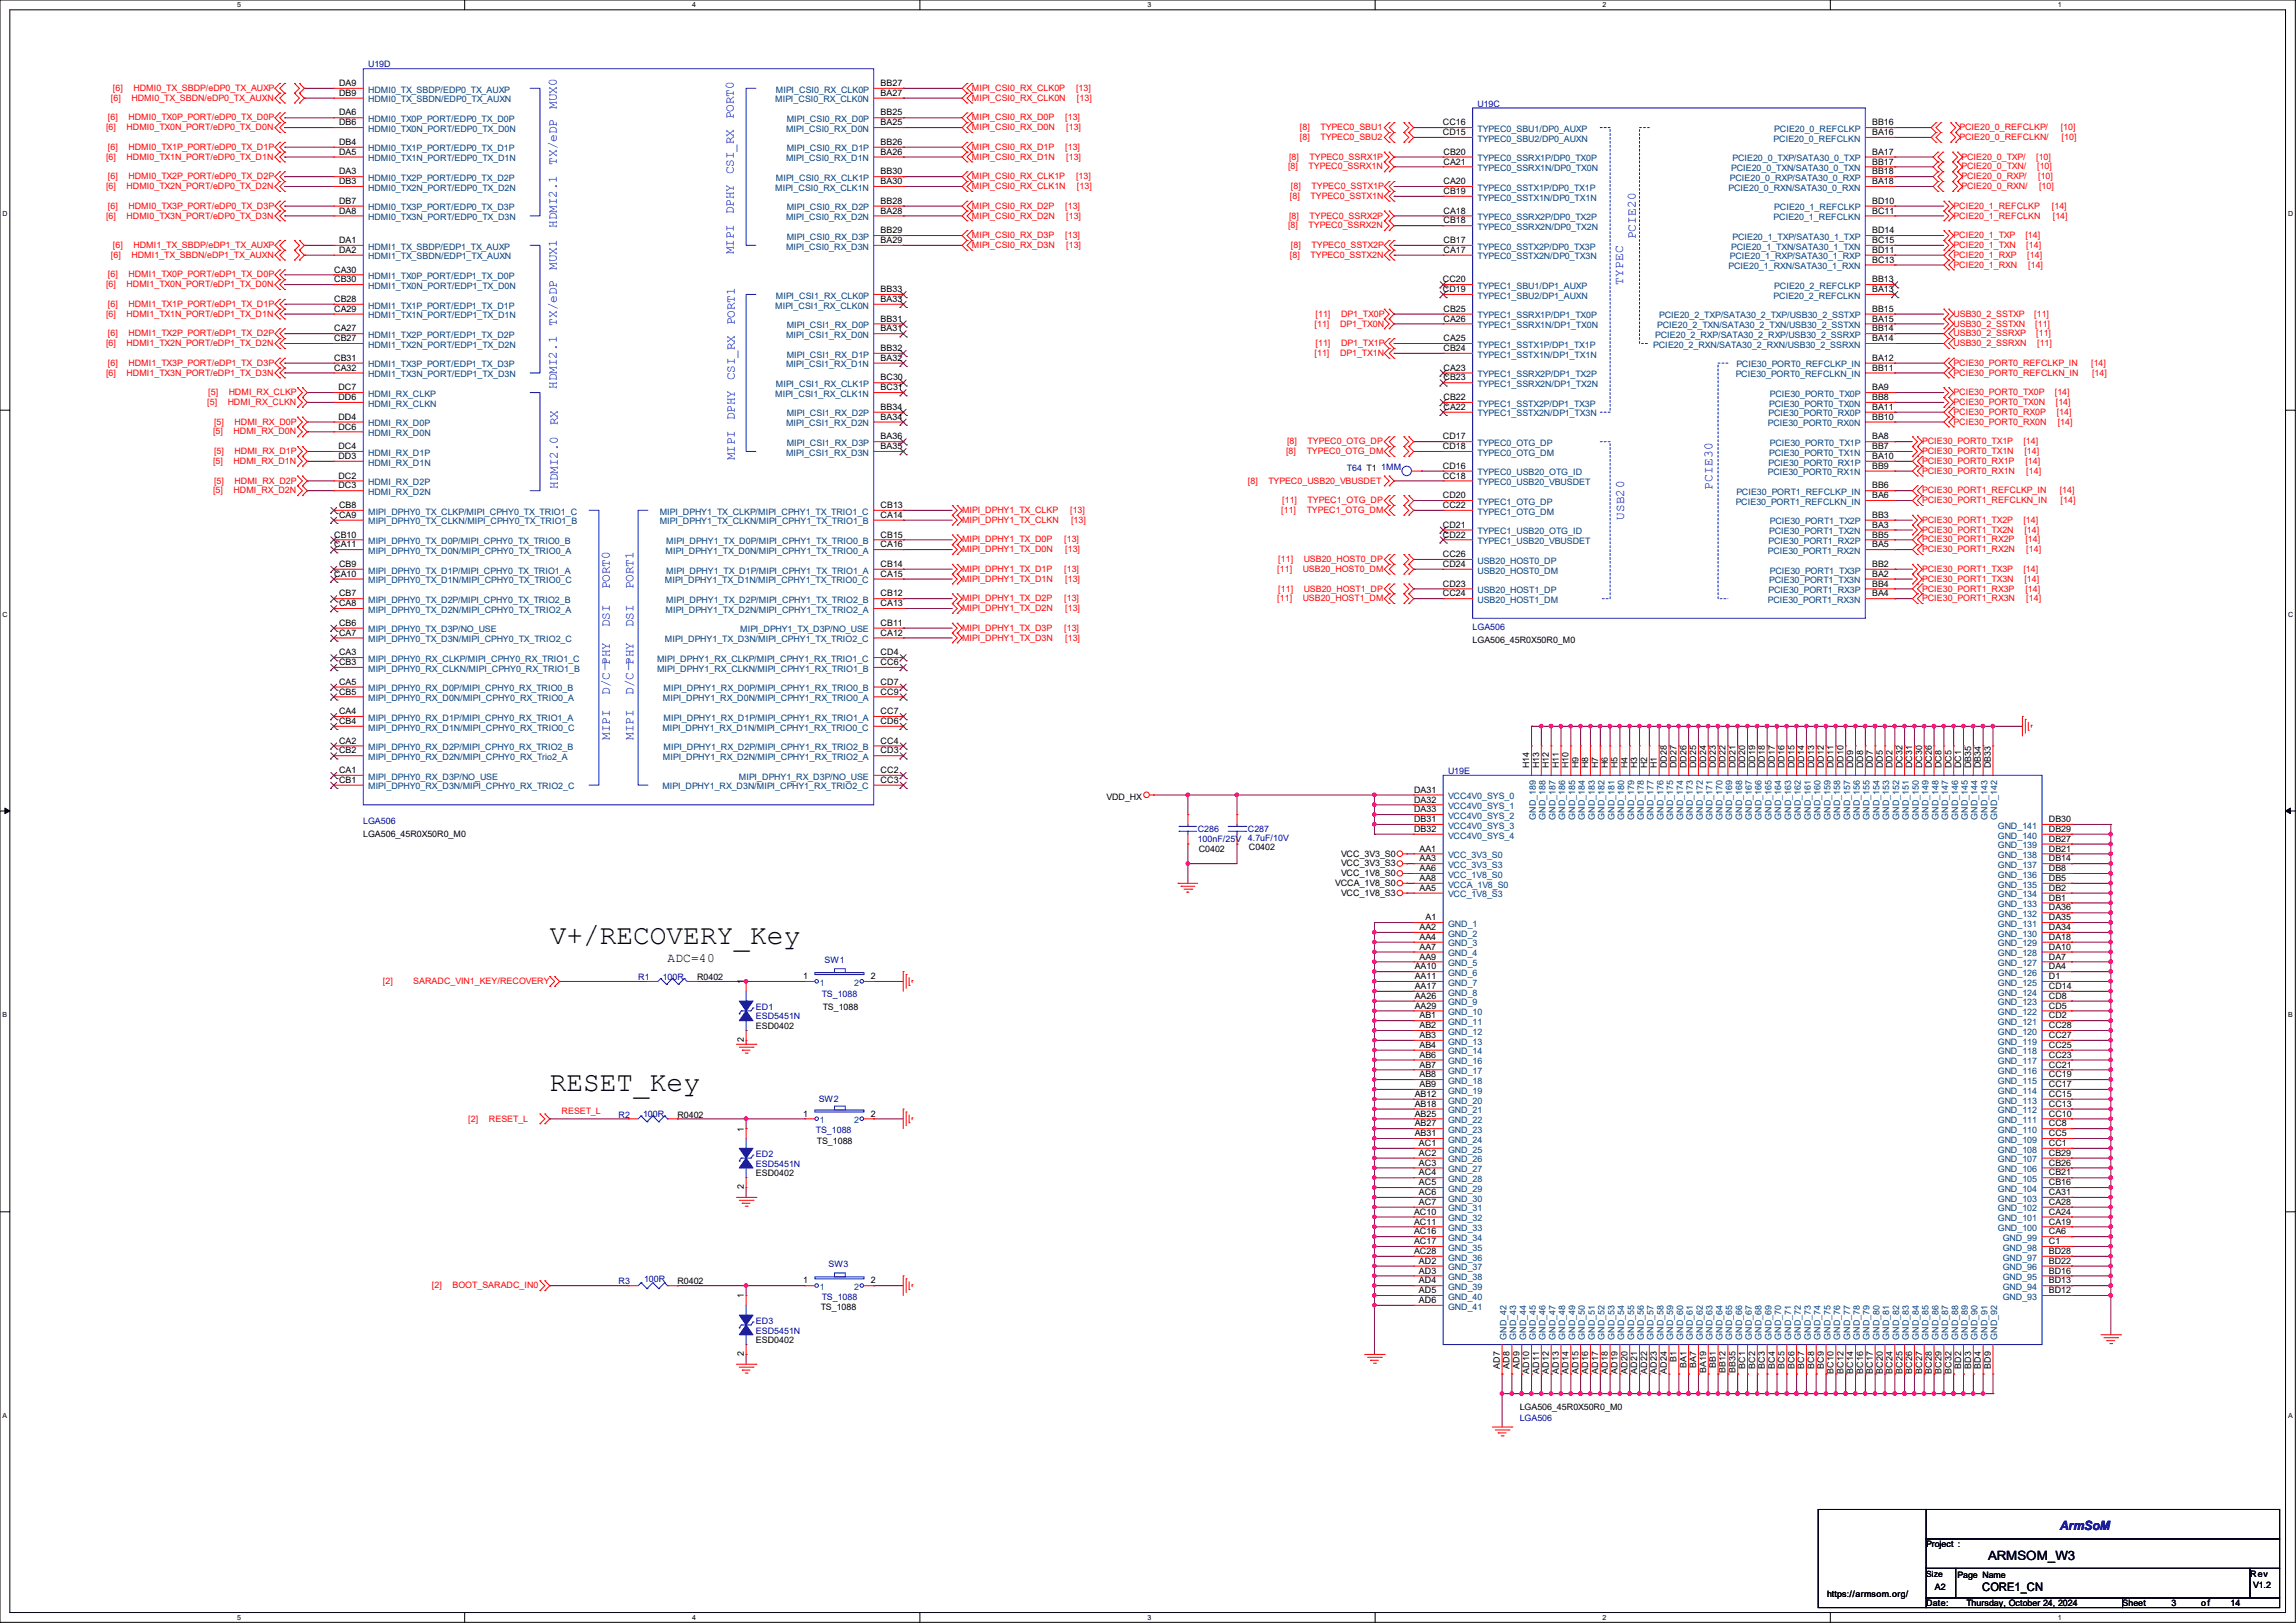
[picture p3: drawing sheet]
<svg xmlns="http://www.w3.org/2000/svg" width="297mm" height="210mm" viewBox="0 0 297 210" stroke-linecap="round" stroke-linejoin="round" font-family="sans-serif">
<defs><g id="words">
<g font-size="3.6">
<text x="71.1" y="122.2">V+/RECOVERY_Key</text>
<text x="71.1" y="141.2">RESET_Key</text>
</g>
<g font-size="1.7" fill="#00f">
<text x="72.1" y="14.1" transform="rotate(-90 72.1 14.1)">MUX0</text>
<text x="94.9" y="15.4" transform="rotate(-90 94.9 15.4)">PORT0</text>
<text x="72.1" y="21.3" transform="rotate(-90 72.1 21.3)">TX/eDP</text>
<text x="94.9" y="22.6" transform="rotate(-90 94.9 22.6)">CSI_RX</text>
<text x="72.1" y="29.5" transform="rotate(-90 72.1 29.5)">HDMI2.1</text>
<text x="94.9" y="27.7" transform="rotate(-90 94.9 27.7)">DPHY</text>
<text x="72.1" y="34.9" transform="rotate(-90 72.1 34.9)">MUX1</text>
<text x="94.9" y="32.9" transform="rotate(-90 94.9 32.9)">MIPI</text>
<text x="211.6" y="31" transform="rotate(-90 211.6 31)">PCIE20</text>
<text x="210" y="36.8" transform="rotate(-90 210 36.8)">TYPEC</text>
<text x="72.1" y="42.1" transform="rotate(-90 72.1 42.1)">TX/eDP</text>
<text x="95" y="42.1" transform="rotate(-90 95 42.1)">PORT1</text>
<text x="72.1" y="50.3" transform="rotate(-90 72.1 50.3)">HDMI2.1</text>
<text x="95" y="49.2" transform="rotate(-90 95 49.2)">CSI_RX</text>
<text x="72.2" y="55" transform="rotate(-90 72.2 55)">RX</text>
<text x="95" y="59.6" transform="rotate(-90 95 59.6)">MIPI</text>
<text x="95" y="54.4" transform="rotate(-90 95 54.4)">DPHY</text>
<text x="72.2" y="63.2" transform="rotate(-90 72.2 63.2)">HDMI2.0</text>
<text x="221.5" y="63.4" transform="rotate(-90 221.5 63.4)">PCIE30</text>
<text x="210.1" y="67.3" transform="rotate(-90 210.1 67.3)">USB20</text>
<text x="78.9" y="76.3" transform="rotate(-90 78.9 76.3)">PORT0</text>
<text x="82" y="76.3" transform="rotate(-90 82 76.3)">PORT1</text>
<text x="78.9" y="81.1" transform="rotate(-90 78.9 81.1)">DSI</text>
<text x="82" y="81.1" transform="rotate(-90 82 81.1)">DSI</text>
<text x="78.9" y="86" transform="rotate(-90 78.9 86)">PHY</text>
<text x="78.9" y="89.9" transform="rotate(-90 78.9 89.9)">D/C－</text>
<text x="82" y="89.9" transform="rotate(-90 82 89.9)">D/C－</text>
<text x="82" y="86" transform="rotate(-90 82 86)">PHY</text>
<text x="78.9" y="95.8" transform="rotate(-90 78.9 95.8)">MIPI</text>
<text x="82" y="95.8" transform="rotate(-90 82 95.8)">MIPI</text>
</g>
<text font-size="1.7" x="86.4" y="124.5">ADC=40</text>
<text font-size="1.7" fill="#00009f" x="266.4" y="198">ArmSoM</text>
<text font-size="1.7" fill="#00003f" x="257.2" y="201.9">ARMSOM_W3</text>
<text font-size="1.5" x="256.4" y="205.9">CORE1_CN</text>
<g font-size="1.1" fill="#f00">
<text x="14.6" y="11.8">[6]</text>
<text x="17.3" y="11.8">HDMI0_TX_SBDP/eDP0_TX_AUXP</text>
<text x="125.7" y="11.8">MIPI_CSI0_RX_CLK0P</text>
<text x="139.2" y="11.8">[13]</text>
<text x="13.7" y="16.8">[6]</text>
<text x="14" y="15.6">[6]</text>
<text x="14.4" y="13">[6]</text>
<text x="16.4" y="16.8">HDMI0_TX0N_PORT/eDP0_TX_D0N</text>
<text x="16.6" y="15.6">HDMI0_TX0P_PORT/eDP0_TX_D0P</text>
<text x="17" y="13">HDMI0_TX_SBDN/eDP0_TX_AUXN</text>
<text x="125.7" y="13">MIPI_CSI0_RX_CLK0N</text>
<text x="125.7" y="16.8">MIPI_CSI0_RX_D0N</text>
<text x="125.7" y="15.6">MIPI_CSI0_RX_D0P</text>
<text x="137.8" y="15.6">[13]</text>
<text x="137.9" y="16.8">[13]</text>
<text x="139.3" y="13">[13]</text>
<text x="168.1" y="16.8">[8]</text>
<text x="170.8" y="16.8">TYPEC0_SBU1</text>
<text x="253.5" y="16.8">PCIE20_0_REFCLKP/</text>
<text x="266.6" y="16.8">[10]</text>
<text x="13.7" y="20.7">[6]</text>
<text x="14" y="19.4">[6]</text>
<text x="14" y="23.2">[6]</text>
<text x="16.4" y="20.7">HDMI0_TX1N_PORT/eDP0_TX_D1N</text>
<text x="16.6" y="19.4">HDMI0_TX1P_PORT/eDP0_TX_D1P</text>
<text x="16.6" y="23.2">HDMI0_TX2P_PORT/eDP0_TX_D2P</text>
<text x="125.7" y="20.7">MIPI_CSI0_RX_D1N</text>
<text x="125.7" y="19.4">MIPI_CSI0_RX_D1P</text>
<text x="125.7" y="23.2">MIPI_CSI0_RX_CLK1P</text>
<text x="137.8" y="19.4">[13]</text>
<text x="137.9" y="20.7">[13]</text>
<text x="139.2" y="23.2">[13]</text>
<text x="166.6" y="21.9">[8]</text>
<text x="166.7" y="20.7">[8]</text>
<text x="168.1" y="18.1">[8]</text>
<text x="169.3" y="21.9">TYPEC0_SSRX1N</text>
<text x="169.4" y="20.7">TYPEC0_SSRX1P</text>
<text x="170.8" y="18.1">TYPEC0_SBU2</text>
<text x="253.5" y="18.1">PCIE20_0_REFCLKN/</text>
<text x="253.7" y="20.7">PCIE20_0_TXP/</text>
<text x="253.7" y="21.9">PCIE20_0_TXN/</text>
<text x="253.7" y="23.2">PCIE20_0_RXP/</text>
<text x="263.4" y="20.7">[10]</text>
<text x="263.5" y="21.9">[10]</text>
<text x="263.6" y="23.2">[10]</text>
<text x="266.7" y="18.1">[10]</text>
<text x="13.7" y="24.5">[6]</text>
<text x="13.7" y="28.3">[6]</text>
<text x="14" y="27">[6]</text>
<text x="16.4" y="24.5">HDMI0_TX2N_PORT/eDP0_TX_D2N</text>
<text x="16.4" y="28.3">HDMI0_TX3N_PORT/eDP0_TX_D3N</text>
<text x="16.6" y="27">HDMI0_TX3P_PORT/eDP0_TX_D3P</text>
<text x="125.7" y="24.5">MIPI_CSI0_RX_CLK1N</text>
<text x="125.7" y="28.3">MIPI_CSI0_RX_D2N</text>
<text x="125.7" y="27">MIPI_CSI0_RX_D2P</text>
<text x="137.8" y="27">[13]</text>
<text x="137.9" y="28.3">[13]</text>
<text x="139.3" y="24.5">[13]</text>
<text x="166.6" y="29.5">[8]</text>
<text x="166.7" y="28.3">[8]</text>
<text x="166.9" y="25.7">[8]</text>
<text x="167" y="24.5">[8]</text>
<text x="169.3" y="29.5">TYPEC0_SSRX2N</text>
<text x="169.4" y="28.3">TYPEC0_SSRX2P</text>
<text x="169.5" y="25.7">TYPEC0_SSTX1N</text>
<text x="169.7" y="24.5">TYPEC0_SSTX1P</text>
<text x="252.7" y="28.3">PCIE20_1_REFCLKN</text>
<text x="252.7" y="27">PCIE20_1_REFCLKP</text>
<text x="253.7" y="24.5">PCIE20_0_RXN/</text>
<text x="263.8" y="24.5">[10]</text>
<text x="265.4" y="27">[14]</text>
<text x="265.6" y="28.3">[14]</text>
<text x="14" y="35.9">[6]</text>
<text x="14.4" y="33.4">[6]</text>
<text x="14.6" y="32.1">[6]</text>
<text x="16.6" y="35.9">HDMI1_TX0P_PORT/eDP1_TX_D0P</text>
<text x="17" y="33.4">HDMI1_TX_SBDN/eDP1_TX_AUXN</text>
<text x="17.3" y="32.1">HDMI1_TX_SBDP/eDP1_TX_AUXP</text>
<text x="125.7" y="32.1">MIPI_CSI0_RX_D3N</text>
<text x="125.7" y="30.8">MIPI_CSI0_RX_D3P</text>
<text x="137.8" y="30.8">[13]</text>
<text x="137.9" y="32.1">[13]</text>
<text x="166.9" y="33.4">[8]</text>
<text x="167" y="32.1">[8]</text>
<text x="169.5" y="33.4">TYPEC0_SSTX2N</text>
<text x="169.7" y="32.1">TYPEC0_SSTX2P</text>
<text x="252.7" y="34.6">PCIE20_1_RXN</text>
<text x="252.7" y="33.4">PCIE20_1_RXP</text>
<text x="252.7" y="32.1">PCIE20_1_TXN</text>
<text x="252.7" y="30.8">PCIE20_1_TXP</text>
<text x="262" y="30.8">[14]</text>
<text x="262.1" y="32.1">[14]</text>
<text x="262.3" y="33.4">[14]</text>
<text x="262.4" y="34.6">[14]</text>
<text x="13.7" y="37.2">[6]</text>
<text x="13.7" y="41">[6]</text>
<text x="14" y="39.7">[6]</text>
<text x="16.4" y="37.2">HDMI1_TX0N_PORT/eDP1_TX_D0N</text>
<text x="16.4" y="41">HDMI1_TX1N_PORT/eDP1_TX_D1N</text>
<text x="16.6" y="39.7">HDMI1_TX1P_PORT/eDP1_TX_D1P</text>
<text x="170.2" y="41">[11]</text>
<text x="173.5" y="41">DP1_TX0P</text>
<text x="252.7" y="41">USB30_2_SSTXP</text>
<text x="263.1" y="41">[11]</text>
<text x="13.7" y="44.8">[6]</text>
<text x="14" y="43.5">[6]</text>
<text x="14" y="47.3">[6]</text>
<text x="16.4" y="44.8">HDMI1_TX2N_PORT/eDP1_TX_D2N</text>
<text x="16.6" y="43.5">HDMI1_TX2P_PORT/eDP1_TX_D2P</text>
<text x="16.6" y="47.3">HDMI1_TX3P_PORT/eDP1_TX_D3P</text>
<text x="170" y="42.2">[11]</text>
<text x="170" y="46.1">[11]</text>
<text x="170.2" y="44.8">[11]</text>
<text x="173.4" y="42.2">DP1_TX0N</text>
<text x="173.4" y="46.1">DP1_TX1N</text>
<text x="173.5" y="44.8">DP1_TX1P</text>
<text x="252.7" y="44.8">USB30_2_SSRXN</text>
<text x="252.7" y="43.5">USB30_2_SSRXP</text>
<text x="252.7" y="42.2">USB30_2_SSTXN</text>
<text x="252.7" y="47.3">PCIE30_PORT0_REFCLKP_IN</text>
<text x="263.3" y="42.2">[11]</text>
<text x="263.4" y="43.5">[11]</text>
<text x="263.5" y="44.8">[11]</text>
<text x="270.5" y="47.3">[14]</text>
<text x="13.7" y="48.6">[6]</text>
<text x="16.4" y="48.6">HDMI1_TX3N_PORT/eDP1_TX_D3N</text>
<text x="26.8" y="52.4">[5]</text>
<text x="26.9" y="51.1">[5]</text>
<text x="29.5" y="52.4">HDMI_RX_CLKN</text>
<text x="29.6" y="51.1">HDMI_RX_CLKP</text>
<text x="252.7" y="52.4">PCIE30_PORT0_TX0N</text>
<text x="252.7" y="51.1">PCIE30_PORT0_TX0P</text>
<text x="252.7" y="53.7">PCIE30_PORT0_RX0P</text>
<text x="252.7" y="48.6">PCIE30_PORT0_REFCLKN_IN</text>
<text x="265.8" y="51.1">[14]</text>
<text x="265.9" y="52.4">[14]</text>
<text x="266.1" y="53.7">[14]</text>
<text x="270.6" y="48.6">[14]</text>
<text x="27.6" y="56.2">[5]</text>
<text x="27.7" y="55">[5]</text>
<text x="27.7" y="58.8">[5]</text>
<text x="30.2" y="56.2">HDMI_RX_D0N</text>
<text x="30.4" y="55">HDMI_RX_D0P</text>
<text x="30.4" y="58.8">HDMI_RX_D1P</text>
<text x="166.4" y="58.8">[8]</text>
<text x="166.5" y="57.5">[8]</text>
<text x="169" y="58.8">TYPEC0_OTG_DM</text>
<text x="169.2" y="57.5">TYPEC0_OTG_DP</text>
<text x="248.7" y="58.8">PCIE30_PORT0_TX1N</text>
<text x="248.7" y="57.5">PCIE30_PORT0_TX1P</text>
<text x="252.7" y="55">PCIE30_PORT0_RX0N</text>
<text x="261.7" y="57.5">[14]</text>
<text x="261.9" y="58.8">[14]</text>
<text x="266.2" y="55">[14]</text>
<text x="27.6" y="60">[5]</text>
<text x="27.6" y="63.8">[5]</text>
<text x="27.7" y="62.6">[5]</text>
<text x="30.2" y="60">HDMI_RX_D1N</text>
<text x="30.2" y="63.8">HDMI_RX_D2N</text>
<text x="30.4" y="62.6">HDMI_RX_D2P</text>
<text x="161.4" y="62.6">[8]</text>
<text x="164.1" y="62.6">TYPEC0_USB20_VBUSDET</text>
<text x="165.9" y="65.1">[11]</text>
<text x="169.2" y="65.1">TYPEC1_OTG_DP</text>
<text x="248.7" y="61.3">PCIE30_PORT0_RX1N</text>
<text x="248.7" y="60">PCIE30_PORT0_RX1P</text>
<text x="248.7" y="65.1">PCIE30_PORT1_REFCLKN_IN</text>
<text x="248.7" y="63.8">PCIE30_PORT1_REFCLKP_IN</text>
<text x="262" y="60">[14]</text>
<text x="262.1" y="61.3">[14]</text>
<text x="266.4" y="63.8">[14]</text>
<text x="266.6" y="65.1">[14]</text>
<text x="124.5" y="66.4">MIPI_DPHY1_TX_CLKP</text>
<text x="124.5" y="67.7">MIPI_DPHY1_TX_CLKN</text>
<text x="124.5" y="70.2">MIPI_DPHY1_TX_D0P</text>
<text x="124.5" y="71.5">MIPI_DPHY1_TX_D0N</text>
<text x="137.7" y="70.2">[13]</text>
<text x="137.8" y="71.5">[13]</text>
<text x="138.4" y="66.4">[13]</text>
<text x="138.6" y="67.7">[13]</text>
<text x="165.7" y="66.4">[11]</text>
<text x="169" y="66.4">TYPEC1_OTG_DM</text>
<text x="248.7" y="68.9">PCIE30_PORT1_TX2N</text>
<text x="248.7" y="67.7">PCIE30_PORT1_TX2P</text>
<text x="248.7" y="71.5">PCIE30_PORT1_RX2N</text>
<text x="248.7" y="70.2">PCIE30_PORT1_RX2P</text>
<text x="261.7" y="67.7">[14]</text>
<text x="261.9" y="68.9">[14]</text>
<text x="262" y="70.2">[14]</text>
<text x="262.1" y="71.5">[14]</text>
<text x="124.5" y="74">MIPI_DPHY1_TX_D1P</text>
<text x="124.5" y="75.3">MIPI_DPHY1_TX_D1N</text>
<text x="124.5" y="77.8">MIPI_DPHY1_TX_D2P</text>
<text x="137.7" y="74">[13]</text>
<text x="137.7" y="77.8">[13]</text>
<text x="137.8" y="75.3">[13]</text>
<text x="165.2" y="74">[11]</text>
<text x="165.2" y="77.8">[11]</text>
<text x="165.3" y="72.7">[11]</text>
<text x="165.3" y="76.5">[11]</text>
<text x="168.5" y="74">USB20_HOST0_DM</text>
<text x="168.5" y="77.8">USB20_HOST1_DM</text>
<text x="168.7" y="72.7">USB20_HOST0_DP</text>
<text x="168.7" y="76.5">USB20_HOST1_DP</text>
<text x="248.7" y="75.3">PCIE30_PORT1_TX3N</text>
<text x="248.7" y="74">PCIE30_PORT1_TX3P</text>
<text x="248.7" y="77.8">PCIE30_PORT1_RX3N</text>
<text x="248.7" y="76.5">PCIE30_PORT1_RX3P</text>
<text x="261.7" y="74">[14]</text>
<text x="261.9" y="75.3">[14]</text>
<text x="262" y="76.5">[14]</text>
<text x="262.1" y="77.8">[14]</text>
<text x="124.5" y="79.1">MIPI_DPHY1_TX_D2N</text>
<text x="124.5" y="81.6">MIPI_DPHY1_TX_D3P</text>
<text x="124.5" y="82.9">MIPI_DPHY1_TX_D3N</text>
<text x="137.7" y="81.6">[13]</text>
<text x="137.8" y="79.1">[13]</text>
<text x="137.8" y="82.9">[13]</text>
<text x="49.5" y="127.3">[2]</text>
<text x="53.5" y="127.3">SARADC_VIN1_KEY/RECOVERY</text>
<text x="60.6" y="145.1">[2]</text>
<text x="63.2" y="145.1">RESET_L</text>
<text x="72.6" y="144.1">RESET_L</text>
<text x="55.9" y="166.7">[2]</text>
<text x="58.5" y="166.7">BOOT_SARADC_IN0</text>
</g>
<g font-size="1.1">
<text x="43.9" y="11.1">DA9</text>
<text x="113.9" y="11.1">BB27</text>
<text x="43.9" y="14.9">DA6</text>
<text x="43.9" y="12.4">DB9</text>
<text x="43.9" y="16.2">DB6</text>
<text x="113.9" y="16.2">BA25</text>
<text x="113.9" y="12.4">BA27</text>
<text x="113.9" y="14.9">BB25</text>
<text x="186.6" y="16.2">CC16</text>
<text x="186.6" y="17.5">CD15</text>
<text x="242.2" y="17.5">BA16</text>
<text x="242.2" y="16.2">BB16</text>
<text x="43.9" y="20">DA5</text>
<text x="43.9" y="18.8">DB4</text>
<text x="43.9" y="23.8">DB3</text>
<text x="43.9" y="22.6">DA3</text>
<text x="113.9" y="20">BA26</text>
<text x="113.9" y="18.8">BB26</text>
<text x="113.9" y="22.6">BB30</text>
<text x="113.9" y="23.8">BA30</text>
<text x="186.7" y="23.8">CA20</text>
<text x="186.7" y="21.3">CA21</text>
<text x="186.7" y="20">CB20</text>
<text x="242.2" y="20">BA17</text>
<text x="242.2" y="23.8">BA18</text>
<text x="242.2" y="21.3">BB17</text>
<text x="242.2" y="22.6">BB18</text>
<text x="43.9" y="27.6">DA8</text>
<text x="43.9" y="26.4">DB7</text>
<text x="113.9" y="27.6">BA28</text>
<text x="113.9" y="26.4">BB28</text>
<text x="186.7" y="27.6">CA18</text>
<text x="186.7" y="28.9">CB18</text>
<text x="186.7" y="25.1">CB19</text>
<text x="242.2" y="27.6">BC11</text>
<text x="242.2" y="26.4">BD10</text>
<text x="43.2" y="35.3">CA30</text>
<text x="43.9" y="31.5">DA1</text>
<text x="43.9" y="32.7">DA2</text>
<text x="113.9" y="31.5">BA29</text>
<text x="113.9" y="30.2">BB29</text>
<text x="186.7" y="32.7">CA17</text>
<text x="186.7" y="31.5">CB17</text>
<text x="242.2" y="34">BC13</text>
<text x="242.2" y="31.5">BC15</text>
<text x="242.2" y="32.7">BD11</text>
<text x="242.2" y="30.2">BD14</text>
<text x="43.2" y="40.3">CA29</text>
<text x="43.2" y="39.1">CB28</text>
<text x="43.2" y="36.5">CB30</text>
<text x="113.9" y="39.1">BA33</text>
<text x="113.9" y="41.6">BB31</text>
<text x="113.9" y="37.8">BB33</text>
<text x="186.6" y="36.5">CC20</text>
<text x="186.6" y="37.8">CD19</text>
<text x="186.7" y="41.6">CA26</text>
<text x="186.7" y="40.3">CB25</text>
<text x="242.2" y="37.8">BA13</text>
<text x="242.2" y="41.6">BA15</text>
<text x="242.2" y="36.5">BB13</text>
<text x="242.2" y="40.3">BB15</text>
<text x="43.2" y="42.9">CA27</text>
<text x="43.2" y="48">CA32</text>
<text x="43.2" y="44.2">CB27</text>
<text x="43.2" y="46.7">CB31</text>
<text x="113.9" y="42.9">BA31</text>
<text x="113.9" y="46.7">BA32</text>
<text x="113.9" y="45.4">BB32</text>
<text x="186.7" y="48">CA23</text>
<text x="186.7" y="44.2">CA25</text>
<text x="186.7" y="45.4">CB24</text>
<text x="242.2" y="46.7">BA12</text>
<text x="242.2" y="44.2">BA14</text>
<text x="242.2" y="48">BB11</text>
<text x="242.2" y="42.9">BB14</text>
<text x="43.8" y="50.5">DC7</text>
<text x="43.8" y="51.8">DD6</text>
<text x="113.9" y="49.2">BC30</text>
<text x="113.9" y="50.5">BC31</text>
<text x="113.9" y="53">BB34</text>
<text x="186.7" y="53">CA22</text>
<text x="186.7" y="51.8">CB22</text>
<text x="186.7" y="49.2">CB23</text>
<text x="242.2" y="50.5">BA9</text>
<text x="242.2" y="53">BA11</text>
<text x="242.2" y="51.8">BB8</text>
<text x="43.8" y="58.1">DC4</text>
<text x="43.8" y="55.6">DC6</text>
<text x="43.8" y="59.4">DD3</text>
<text x="43.8" y="54.3">DD4</text>
<text x="113.9" y="54.3">BA34</text>
<text x="113.9" y="58.1">BA35</text>
<text x="113.9" y="56.9">BA36</text>
<text x="186.6" y="56.9">CD17</text>
<text x="186.6" y="58.1">CD18</text>
<text x="242.2" y="56.9">BA8</text>
<text x="242.2" y="59.4">BA10</text>
<text x="242.2" y="58.1">BB7</text>
<text x="242.2" y="54.3">BB10</text>
<text x="43.8" y="61.9">DC2</text>
<text x="43.8" y="63.2">DC3</text>
<text x="43.9" y="65.7">CB8</text>
<text x="113.9" y="65.7">CB13</text>
<text x="186.6" y="61.9">CC18</text>
<text x="186.6" y="65.7">CC22</text>
<text x="186.6" y="60.7">CD16</text>
<text x="186.6" y="64.5">CD20</text>
<text x="242.2" y="64.5">BA6</text>
<text x="242.2" y="63.2">BB6</text>
<text x="242.2" y="60.7">BB9</text>
<text x="43.2" y="70.8">CA11</text>
<text x="43.2" y="69.6">CB10</text>
<text x="43.9" y="67">CA9</text>
<text x="113.9" y="67">CA14</text>
<text x="113.9" y="70.8">CA16</text>
<text x="113.9" y="69.6">CB15</text>
<text x="186.6" y="68.3">CD21</text>
<text x="186.6" y="69.6">CD22</text>
<text x="242.2" y="68.3">BA3</text>
<text x="242.2" y="70.8">BA5</text>
<text x="242.2" y="67">BB3</text>
<text x="242.2" y="69.6">BB5</text>
<text x="43.2" y="74.6">CA10</text>
<text x="43.9" y="77.2">CB7</text>
<text x="43.9" y="73.4">CB9</text>
<text x="113.9" y="74.6">CA15</text>
<text x="113.9" y="77.2">CB12</text>
<text x="113.9" y="73.4">CB14</text>
<text x="186.6" y="77.2">CC24</text>
<text x="186.6" y="72.1">CC26</text>
<text x="186.6" y="75.9">CD23</text>
<text x="186.6" y="73.4">CD24</text>
<text x="242.2" y="74.6">BA2</text>
<text x="242.2" y="77.2">BA4</text>
<text x="242.2" y="73.4">BB2</text>
<text x="242.2" y="75.9">BB4</text>
<text x="43.9" y="82.3">CA7</text>
<text x="43.9" y="78.4">CA8</text>
<text x="43.9" y="81">CB6</text>
<text x="113.9" y="82.3">CA12</text>
<text x="113.9" y="78.4">CA13</text>
<text x="113.9" y="81">CB11</text>
<text x="190.5" y="83.1">LGA506_45R0X50R0_M0</text>
<text x="43.9" y="84.8">CA3</text>
<text x="43.9" y="88.6">CA5</text>
<text x="43.9" y="86.1">CB3</text>
<text x="43.9" y="89.9">CB5</text>
<text x="113.9" y="86.1">CC6</text>
<text x="113.9" y="89.9">CC9</text>
<text x="113.9" y="84.8">CD4</text>
<text x="113.9" y="88.6">CD7</text>
<text x="43.9" y="92.4">CA4</text>
<text x="43.9" y="93.7">CB4</text>
<text x="113.9" y="92.4">CC7</text>
<text x="113.9" y="93.7">CD6</text>
<text x="43.9" y="100">CA1</text>
<text x="43.9" y="96.2">CA2</text>
<text x="43.9" y="101.3">CB1</text>
<text x="43.9" y="97.5">CB2</text>
<text x="113.9" y="100">CC2</text>
<text x="113.9" y="101.3">CC3</text>
<text x="113.9" y="96.2">CC4</text>
<text x="113.9" y="97.5">CD3</text>
<text x="197.8" y="99.4" transform="rotate(-90 197.8 99.4)">H14</text>
<text x="199.1" y="99.4" transform="rotate(-90 199.1 99.4)">H13</text>
<text x="200.4" y="99.4" transform="rotate(-90 200.4 99.4)">H12</text>
<text x="201.6" y="99.4" transform="rotate(-90 201.6 99.4)">H11</text>
<text x="202.9" y="99.4" transform="rotate(-90 202.9 99.4)">H10</text>
<text x="204.2" y="99.4" transform="rotate(-90 204.2 99.4)">H9</text>
<text x="205.4" y="99.4" transform="rotate(-90 205.4 99.4)">H8</text>
<text x="206.7" y="99.4" transform="rotate(-90 206.7 99.4)">H7</text>
<text x="208" y="99.4" transform="rotate(-90 208 99.4)">H6</text>
<text x="209.3" y="99.4" transform="rotate(-90 209.3 99.4)">H5</text>
<text x="210.5" y="99.4" transform="rotate(-90 210.5 99.4)">H4</text>
<text x="211.8" y="99.4" transform="rotate(-90 211.8 99.4)">H3</text>
<text x="213.1" y="99.4" transform="rotate(-90 213.1 99.4)">H2</text>
<text x="214.3" y="99.4" transform="rotate(-90 214.3 99.4)">H1</text>
<text x="215.6" y="99.4" transform="rotate(-90 215.6 99.4)">DD28</text>
<text x="216.9" y="99.4" transform="rotate(-90 216.9 99.4)">DD27</text>
<text x="218.2" y="99.4" transform="rotate(-90 218.2 99.4)">DD26</text>
<text x="219.4" y="99.4" transform="rotate(-90 219.4 99.4)">DD25</text>
<text x="220.7" y="99.4" transform="rotate(-90 220.7 99.4)">DD24</text>
<text x="222" y="99.4" transform="rotate(-90 222 99.4)">DD23</text>
<text x="223.2" y="99.4" transform="rotate(-90 223.2 99.4)">DD22</text>
<text x="224.5" y="99.4" transform="rotate(-90 224.5 99.4)">DD21</text>
<text x="225.8" y="99.4" transform="rotate(-90 225.8 99.4)">DD20</text>
<text x="227" y="99.4" transform="rotate(-90 227 99.4)">DD19</text>
<text x="228.3" y="99.4" transform="rotate(-90 228.3 99.4)">DD18</text>
<text x="229.6" y="99.4" transform="rotate(-90 229.6 99.4)">DD17</text>
<text x="230.9" y="99.4" transform="rotate(-90 230.9 99.4)">DD16</text>
<text x="232.1" y="99.4" transform="rotate(-90 232.1 99.4)">DD15</text>
<text x="233.4" y="99.4" transform="rotate(-90 233.4 99.4)">DD14</text>
<text x="234.7" y="99.4" transform="rotate(-90 234.7 99.4)">DD13</text>
<text x="235.9" y="99.4" transform="rotate(-90 235.9 99.4)">DD12</text>
<text x="237.2" y="99.4" transform="rotate(-90 237.2 99.4)">DD11</text>
<text x="238.5" y="99.4" transform="rotate(-90 238.5 99.4)">DD10</text>
<text x="239.7" y="99.4" transform="rotate(-90 239.7 99.4)">DD9</text>
<text x="241" y="99.4" transform="rotate(-90 241 99.4)">DD8</text>
<text x="242.3" y="99.4" transform="rotate(-90 242.3 99.4)">DD7</text>
<text x="243.6" y="99.4" transform="rotate(-90 243.6 99.4)">DD5</text>
<text x="244.8" y="99.4" transform="rotate(-90 244.8 99.4)">DD2</text>
<text x="246.1" y="99.4" transform="rotate(-90 246.1 99.4)">DC32</text>
<text x="247.4" y="99.4" transform="rotate(-90 247.4 99.4)">DC31</text>
<text x="248.6" y="99.4" transform="rotate(-90 248.6 99.4)">DC30</text>
<text x="249.9" y="99.4" transform="rotate(-90 249.9 99.4)">DC26</text>
<text x="251.2" y="99.4" transform="rotate(-90 251.2 99.4)">DC8</text>
<text x="252.4" y="99.4" transform="rotate(-90 252.4 99.4)">DC5</text>
<text x="253.7" y="99.4" transform="rotate(-90 253.7 99.4)">DC1</text>
<text x="255" y="99.4" transform="rotate(-90 255 99.4)">DB35</text>
<text x="256.3" y="99.4" transform="rotate(-90 256.3 99.4)">DB34</text>
<text x="257.5" y="99.4" transform="rotate(-90 257.5 99.4)">DB33</text>
<text x="143.1" y="103.5">VDD_HX</text>
<text x="182.9" y="102.6">DA31</text>
<text x="182.9" y="103.8">DA32</text>
<text x="182.9" y="105.1">DA33</text>
<text x="182.9" y="106.4">DB31</text>
<text x="182.9" y="107.7">DB32</text>
<text x="265" y="107.7">DB29</text>
<text x="265" y="106.4">DB30</text>
<text x="47" y="108.3">LGA506_45R0X50R0_M0</text>
<text x="155.1" y="110.2">C0402</text>
<text x="161.5" y="109.9">C0402</text>
<text x="173.5" y="110.8">VCC_3V3_S0</text>
<text x="173.5" y="112.1">VCC_3V3_S3</text>
<text x="173.5" y="113.4">VCC_1V8_S0</text>
<text x="183.6" y="110.2">AA1</text>
<text x="183.6" y="111.5">AA3</text>
<text x="183.6" y="112.7">AA6</text>
<text x="265" y="112.7">DB8</text>
<text x="265" y="111.5">DB14</text>
<text x="265" y="110.2">DB21</text>
<text x="265" y="108.9">DB27</text>
<text x="172.7" y="114.6">VCCA_1V8_S0</text>
<text x="173.5" y="115.9">VCC_1V8_S3</text>
<text x="183.6" y="115.3">AA5</text>
<text x="183.6" y="114">AA8</text>
<text x="184.4" y="119.1">A1</text>
<text x="265" y="119.1">DA35</text>
<text x="265" y="117.8">DA36</text>
<text x="265" y="116.5">DB1</text>
<text x="265" y="115.3">DB2</text>
<text x="265" y="114">DB5</text>
<text x="183" y="125.4">AA10</text>
<text x="183.6" y="120.4">AA2</text>
<text x="183.6" y="121.6">AA4</text>
<text x="183.6" y="122.9">AA7</text>
<text x="183.6" y="124.2">AA9</text>
<text x="265" y="125.4">DA4</text>
<text x="265" y="124.2">DA7</text>
<text x="265" y="122.9">DA10</text>
<text x="265" y="121.6">DA18</text>
<text x="265" y="120.4">DA34</text>
<text x="90.2" y="126.8">R0402</text>
<text x="96.2" y="127.4" transform="rotate(-90 96.2 127.4)">1</text>
<text x="103.9" y="126.7">1</text>
<text x="106.4" y="130.6">TS_1088</text>
<text x="112.6" y="126.7">2</text>
<text x="183" y="126.7">AA11</text>
<text x="183" y="128">AA17</text>
<text x="183" y="129.2">AA26</text>
<text x="183" y="130.5">AA29</text>
<text x="183.6" y="131.8">AB1</text>
<text x="265" y="131.8">CD2</text>
<text x="265" y="130.5">CD5</text>
<text x="265" y="129.2">CD8</text>
<text x="265" y="128">CD14</text>
<text x="265" y="126.7">D1</text>
<text x="96.2" y="134.9" transform="rotate(-90 96.2 134.9)">2</text>
<text x="97.8" y="133.2">ESD0402</text>
<text x="183.6" y="133.1">AB2</text>
<text x="183.6" y="134.3">AB3</text>
<text x="183.6" y="135.6">AB4</text>
<text x="183.6" y="136.9">AB6</text>
<text x="265" y="136.9">CC23</text>
<text x="265" y="135.6">CC25</text>
<text x="265" y="134.3">CC27</text>
<text x="265" y="133.1">CC28</text>
<text x="183" y="141.9">AB12</text>
<text x="183" y="143.2">AB18</text>
<text x="183.6" y="138.1">AB7</text>
<text x="183.6" y="139.4">AB8</text>
<text x="183.6" y="140.7">AB9</text>
<text x="265" y="143.2">CC13</text>
<text x="265" y="141.9">CC15</text>
<text x="265" y="140.7">CC17</text>
<text x="265" y="139.4">CC19</text>
<text x="265" y="138.1">CC21</text>
<text x="87.6" y="144.6">R0402</text>
<text x="96.2" y="146.4" transform="rotate(-90 96.2 146.4)">1</text>
<text x="103.9" y="144.5">1</text>
<text x="105.7" y="148">TS_1088</text>
<text x="112.6" y="144.5">2</text>
<text x="183" y="144.5">AB25</text>
<text x="183" y="145.8">AB27</text>
<text x="183" y="147">AB31</text>
<text x="183.6" y="148.3">AC1</text>
<text x="183.6" y="149.6">AC2</text>
<text x="265" y="149.6">CB29</text>
<text x="265" y="148.3">CC1</text>
<text x="265" y="147">CC5</text>
<text x="265" y="145.8">CC8</text>
<text x="265" y="144.5">CC10</text>
<text x="96.2" y="153.9" transform="rotate(-90 96.2 153.9)">2</text>
<text x="97.8" y="152.2">ESD0402</text>
<text x="183.6" y="150.8">AC3</text>
<text x="183.6" y="152.1">AC4</text>
<text x="183.6" y="153.4">AC5</text>
<text x="183.6" y="154.6">AC6</text>
<text x="183.6" y="155.9">AC7</text>
<text x="265" y="155.9">CA28</text>
<text x="265" y="154.6">CA31</text>
<text x="265" y="153.4">CB16</text>
<text x="265" y="152.1">CB21</text>
<text x="265" y="150.8">CB26</text>
<text x="182.9" y="157.2">AC10</text>
<text x="182.9" y="158.5">AC11</text>
<text x="182.9" y="159.7">AC16</text>
<text x="182.9" y="161">AC17</text>
<text x="265" y="159.7">CA6</text>
<text x="265" y="157.2">CA24</text>
<text x="265" y="161">C1</text>
<text x="265" y="158.5">CA19</text>
<text x="87.6" y="166.2">R0402</text>
<text x="103.9" y="166.1">1</text>
<text x="112.6" y="166.1">2</text>
<text x="182.9" y="162.3">AC28</text>
<text x="183.6" y="163.5">AD2</text>
<text x="183.6" y="164.8">AD3</text>
<text x="183.6" y="166.1">AD4</text>
<text x="183.6" y="167.3">AD5</text>
<text x="265" y="167.3">BD12</text>
<text x="265" y="166.1">BD13</text>
<text x="265" y="164.8">BD16</text>
<text x="265" y="163.5">BD22</text>
<text x="265" y="162.3">BD28</text>
<text x="96.2" y="168" transform="rotate(-90 96.2 168)">1</text>
<text x="97.8" y="173.8">ESD0402</text>
<text x="106.2" y="169.5">TS_1088</text>
<text x="183.6" y="168.6">AD6</text>
<text x="96.2" y="175.5" transform="rotate(-90 96.2 175.5)">2</text>
<text x="194" y="177.1" transform="rotate(-90 194 177.1)">AD7</text>
<text x="195.3" y="177.1" transform="rotate(-90 195.3 177.1)">AD8</text>
<text x="196.6" y="177.1" transform="rotate(-90 196.6 177.1)">AD9</text>
<text x="197.8" y="177.8" transform="rotate(-90 197.8 177.8)">AD10</text>
<text x="199.1" y="177.8" transform="rotate(-90 199.1 177.8)">AD11</text>
<text x="200.4" y="177.8" transform="rotate(-90 200.4 177.8)">AD12</text>
<text x="201.6" y="177.8" transform="rotate(-90 201.6 177.8)">AD13</text>
<text x="202.9" y="177.8" transform="rotate(-90 202.9 177.8)">AD14</text>
<text x="204.2" y="177.8" transform="rotate(-90 204.2 177.8)">AD15</text>
<text x="205.4" y="177.8" transform="rotate(-90 205.4 177.8)">AD16</text>
<text x="206.7" y="177.8" transform="rotate(-90 206.7 177.8)">AD17</text>
<text x="208" y="177.8" transform="rotate(-90 208 177.8)">AD18</text>
<text x="209.3" y="177.8" transform="rotate(-90 209.3 177.8)">AD19</text>
<text x="210.5" y="177.8" transform="rotate(-90 210.5 177.8)">AD20</text>
<text x="211.8" y="177.8" transform="rotate(-90 211.8 177.8)">AD21</text>
<text x="213.1" y="177.8" transform="rotate(-90 213.1 177.8)">AD22</text>
<text x="214.3" y="177.8" transform="rotate(-90 214.3 177.8)">AD23</text>
<text x="215.6" y="177.8" transform="rotate(-90 215.6 177.8)">AD24</text>
<text x="216.9" y="176.3" transform="rotate(-90 216.9 176.3)">B1</text>
<text x="218.2" y="177" transform="rotate(-90 218.2 177)">BA1</text>
<text x="219.4" y="177" transform="rotate(-90 219.4 177)">BA7</text>
<text x="220.7" y="177.7" transform="rotate(-90 220.7 177.7)">BA19</text>
<text x="222" y="177" transform="rotate(-90 222 177)">BB1</text>
<text x="223.2" y="177.7" transform="rotate(-90 223.2 177.7)">BB12</text>
<text x="224.5" y="177.7" transform="rotate(-90 224.5 177.7)">BB35</text>
<text x="225.8" y="177.1" transform="rotate(-90 225.8 177.1)">BC1</text>
<text x="227" y="177.1" transform="rotate(-90 227 177.1)">BC2</text>
<text x="228.3" y="177.1" transform="rotate(-90 228.3 177.1)">BC3</text>
<text x="229.6" y="177.1" transform="rotate(-90 229.6 177.1)">BC4</text>
<text x="230.9" y="177.1" transform="rotate(-90 230.9 177.1)">BC5</text>
<text x="232.1" y="177.1" transform="rotate(-90 232.1 177.1)">BC6</text>
<text x="233.4" y="177.1" transform="rotate(-90 233.4 177.1)">BC7</text>
<text x="234.7" y="177.1" transform="rotate(-90 234.7 177.1)">BC8</text>
<text x="235.9" y="177.1" transform="rotate(-90 235.9 177.1)">BC9</text>
<text x="237.2" y="177.8" transform="rotate(-90 237.2 177.8)">BC10</text>
<text x="238.5" y="177.8" transform="rotate(-90 238.5 177.8)">BC12</text>
<text x="239.7" y="177.8" transform="rotate(-90 239.7 177.8)">BC14</text>
<text x="241" y="177.8" transform="rotate(-90 241 177.8)">BC16</text>
<text x="242.3" y="177.8" transform="rotate(-90 242.3 177.8)">BC17</text>
<text x="243.6" y="177.8" transform="rotate(-90 243.6 177.8)">BC20</text>
<text x="244.8" y="177.8" transform="rotate(-90 244.8 177.8)">BC24</text>
<text x="246.1" y="177.8" transform="rotate(-90 246.1 177.8)">BC25</text>
<text x="247.4" y="177.8" transform="rotate(-90 247.4 177.8)">BC26</text>
<text x="248.6" y="177.8" transform="rotate(-90 248.6 177.8)">BC27</text>
<text x="249.9" y="177.8" transform="rotate(-90 249.9 177.8)">BC28</text>
<text x="251.2" y="177.8" transform="rotate(-90 251.2 177.8)">BC29</text>
<text x="252.4" y="177.8" transform="rotate(-90 252.4 177.8)">BC32</text>
<text x="253.7" y="177.1" transform="rotate(-90 253.7 177.1)">BD2</text>
<text x="255" y="177.1" transform="rotate(-90 255 177.1)">BD3</text>
<text x="256.3" y="177.1" transform="rotate(-90 256.3 177.1)">BD4</text>
<text x="257.5" y="177.1" transform="rotate(-90 257.5 177.1)">BD9</text>
<text x="196.6" y="182.5">LGA506_45R0X50R0_M0</text>
<text x="249.2" y="200.2">Project :</text>
<text x="236.3" y="206.7">https://armsom.org/</text>
<text x="249.2" y="207.9">Date:</text>
<text x="249.2" y="204">Size</text>
<text x="250.3" y="205.7">A2</text>
<text x="253.2" y="204.2">Page Name</text>
<text x="254.4" y="207.9">Thursday, October 24, 2024</text>
<text x="274.6" y="207.9">Sheet</text>
<text x="280.9" y="207.9">3</text>
<text x="284.7" y="207.9">o f</text>
<text x="288.5" y="207.9">14</text>
<text x="291.1" y="204">Rev</text>
<text x="291.5" y="205.4">V1.2</text>
</g>
<g font-size="1.1" fill="#00009f">
<text x="47.6" y="8.7">U19D</text>
<text x="191.1" y="13.8">U19C</text>
<text x="174.2" y="60.9">T64 T1</text>
<text x="178.7" y="60.8">1MM</text>
<text x="190.5" y="81.5">LGA506</text>
<text x="187.3" y="100.2">U19E</text>
<text x="47" y="106.6">LGA506</text>
<text x="154.9" y="107.7">C286</text>
<text x="161.4" y="107.7">C287</text>
<text x="154.9" y="108.9">100nF/25V</text>
<text x="161.4" y="108.8">4.7uF/10V</text>
<text x="106.7" y="124.5">SW1</text>
<text x="82.5" y="126.8">R1</text>
<text x="85.7" y="126.8">100R</text>
<text x="97.8" y="130.6">ED1</text>
<text x="97.8" y="131.9">ESD5451N</text>
<text x="106.3" y="129">TS_1088</text>
<text x="105.9" y="142.6">SW2</text>
<text x="80" y="144.6">R2</text>
<text x="83.2" y="144.5">100R</text>
<text x="97.8" y="149.7">ED2</text>
<text x="105.5" y="146.6">TS_1088</text>
<text x="97.8" y="151">ESD5451N</text>
<text x="80" y="166.2">R3</text>
<text x="83.3" y="166">100R</text>
<text x="107.2" y="163.9">SW3</text>
<text x="97.8" y="171.3">ED3</text>
<text x="97.8" y="172.6">ESD5451N</text>
<text x="106.3" y="168.2">TS_1088</text>
<text x="196.6" y="183.9">LGA506</text>
</g>
<g font-size="1.1" fill="#003f7f">
<text x="47.6" y="12">HDMI0_TX_SBDP/EDP0_TX_AUXP</text>
<text x="100.4" y="12">MIPI_CSI0_RX_CLK0P</text>
<text x="47.6" y="15.8">HDMI0_TX0P_PORT/EDP0_TX_D0P</text>
<text x="47.6" y="13.3">HDMI0_TX_SBDN/EDP0_TX_AUXN</text>
<text x="47.6" y="17.1">HDMI0_TX0N_PORT/EDP0_TX_D0N</text>
<text x="100.3" y="13.3">MIPI_CSI0_RX_CLK0N</text>
<text x="101.7" y="17.1">MIPI_CSI0_RX_D0N</text>
<text x="101.8" y="15.8">MIPI_CSI0_RX_D0P</text>
<text x="191.1" y="17.1">TYPEC0_SBU1/DP0_AUXP</text>
<text x="229.5" y="17.1">PCIE20_0_REFCLKP</text>
<text x="47.6" y="20.9">HDMI0_TX1N_PORT/EDP0_TX_D1N</text>
<text x="47.6" y="19.6">HDMI0_TX1P_PORT/EDP0_TX_D1P</text>
<text x="47.6" y="23.4">HDMI0_TX2P_PORT/EDP0_TX_D2P</text>
<text x="100.4" y="23.4">MIPI_CSI0_RX_CLK1P</text>
<text x="101.7" y="20.9">MIPI_CSI0_RX_D1N</text>
<text x="101.8" y="19.6">MIPI_CSI0_RX_D1P</text>
<text x="191.1" y="22.1">TYPEC0_SSRX1N/DP0_TX0N</text>
<text x="191.1" y="20.9">TYPEC0_SSRX1P/DP0_TX0P</text>
<text x="191.1" y="18.3">TYPEC0_SBU2/DP0_AUXN</text>
<text x="223.8" y="23.4">PCIE20_0_RXP/SATA30_0_RXP</text>
<text x="223.9" y="22.1">PCIE20_0_TXN/SATA30_0_TXN</text>
<text x="224.1" y="20.9">PCIE20_0_TXP/SATA30_0_TXP</text>
<text x="229.4" y="18.3">PCIE20_0_REFCLKN</text>
<text x="47.6" y="24.7">HDMI0_TX2N_PORT/EDP0_TX_D2N</text>
<text x="47.6" y="28.5">HDMI0_TX3N_PORT/EDP0_TX_D3N</text>
<text x="47.6" y="27.2">HDMI0_TX3P_PORT/EDP0_TX_D3P</text>
<text x="100.3" y="24.7">MIPI_CSI0_RX_CLK1N</text>
<text x="101.7" y="28.5">MIPI_CSI0_RX_D2N</text>
<text x="101.8" y="27.2">MIPI_CSI0_RX_D2P</text>
<text x="191.1" y="28.5">TYPEC0_SSRX2P/DP0_TX2P</text>
<text x="191.1" y="24.7">TYPEC0_SSTX1P/DP0_TX1P</text>
<text x="191.1" y="29.8">TYPEC0_SSRX2N/DP0_TX2N</text>
<text x="191.1" y="26">TYPEC0_SSTX1N/DP0_TX1N</text>
<text x="223.6" y="24.7">PCIE20_0_RXN/SATA30_0_RXN</text>
<text x="229.4" y="28.5">PCIE20_1_REFCLKN</text>
<text x="229.5" y="27.2">PCIE20_1_REFCLKP</text>
<text x="47.6" y="32.3">HDMI1_TX_SBDP/EDP1_TX_AUXP</text>
<text x="47.6" y="33.6">HDMI1_TX_SBDN/EDP1_TX_AUXN</text>
<text x="101.7" y="32.3">MIPI_CSI0_RX_D3N</text>
<text x="101.8" y="31">MIPI_CSI0_RX_D3P</text>
<text x="191.1" y="33.6">TYPEC0_SSTX2N/DP0_TX3N</text>
<text x="191.1" y="32.3">TYPEC0_SSTX2P/DP0_TX3P</text>
<text x="223.6" y="34.8">PCIE20_1_RXN/SATA30_1_RXN</text>
<text x="223.8" y="33.6">PCIE20_1_RXP/SATA30_1_RXP</text>
<text x="223.9" y="32.3">PCIE20_1_TXN/SATA30_1_TXN</text>
<text x="224.1" y="31">PCIE20_1_TXP/SATA30_1_TXP</text>
<text x="47.6" y="41.2">HDMI1_TX1N_PORT/EDP1_TX_D1N</text>
<text x="47.6" y="39.9">HDMI1_TX1P_PORT/EDP1_TX_D1P</text>
<text x="47.6" y="36.1">HDMI1_TX0P_PORT/EDP1_TX_D0P</text>
<text x="47.6" y="37.4">HDMI1_TX0N_PORT/EDP1_TX_D0N</text>
<text x="100.3" y="39.9">MIPI_CSI1_RX_CLK0N</text>
<text x="100.4" y="38.7">MIPI_CSI1_RX_CLK0P</text>
<text x="191.1" y="41.2">TYPEC1_SSRX1P/DP1_TX0P</text>
<text x="191.1" y="37.4">TYPEC1_SBU1/DP1_AUXP</text>
<text x="191.1" y="38.7">TYPEC1_SBU2/DP1_AUXN</text>
<text x="214.6" y="41.2">PCIE20_2_TXP/SATA30_2_TXP/USB30_2_SSTXP</text>
<text x="229.4" y="38.7">PCIE20_2_REFCLKN</text>
<text x="229.5" y="37.4">PCIE20_2_REFCLKP</text>
<text x="47.6" y="43.7">HDMI1_TX2P_PORT/EDP1_TX_D2P</text>
<text x="47.6" y="45">HDMI1_TX2N_PORT/EDP1_TX_D2N</text>
<text x="47.6" y="47.5">HDMI1_TX3P_PORT/EDP1_TX_D3P</text>
<text x="101.7" y="43.7">MIPI_CSI1_RX_D0N</text>
<text x="101.7" y="47.5">MIPI_CSI1_RX_D1N</text>
<text x="101.8" y="42.5">MIPI_CSI1_RX_D0P</text>
<text x="101.8" y="46.3">MIPI_CSI1_RX_D1P</text>
<text x="191.1" y="45">TYPEC1_SSTX1P/DP1_TX1P</text>
<text x="191.1" y="42.5">TYPEC1_SSRX1N/DP1_TX0N</text>
<text x="191.1" y="46.3">TYPEC1_SSTX1N/DP1_TX1N</text>
<text x="213.9" y="45">PCIE20_2_RXN/SATA30_2_RXN/USB30_2_SSRXN</text>
<text x="214.1" y="43.7">PCIE20_2_RXP/SATA30_2_RXP/USB30_2_SSRXP</text>
<text x="214.4" y="42.5">PCIE20_2_TXN/SATA30_2_TXN/USB30_2_SSTXN</text>
<text x="224.6" y="47.5">PCIE30_PORT0_REFCLKP_IN</text>
<text x="47.6" y="48.8">HDMI1_TX3N_PORT/EDP1_TX_D3N</text>
<text x="47.6" y="51.4">HDMI_RX_CLKP</text>
<text x="47.6" y="52.6">HDMI_RX_CLKN</text>
<text x="100.3" y="51.4">MIPI_CSI1_RX_CLK1N</text>
<text x="100.4" y="50.1">MIPI_CSI1_RX_CLK1P</text>
<text x="101.8" y="53.9">MIPI_CSI1_RX_D2P</text>
<text x="191.1" y="53.9">TYPEC1_SSTX2N/DP1_TX3N</text>
<text x="191.1" y="48.8">TYPEC1_SSRX2P/DP1_TX2P</text>
<text x="191.1" y="52.6">TYPEC1_SSTX2P/DP1_TX3P</text>
<text x="191.1" y="50.1">TYPEC1_SSRX2N/DP1_TX2N</text>
<text x="224.5" y="48.8">PCIE30_PORT0_REFCLKN_IN</text>
<text x="228.8" y="53.9">PCIE30_PORT0_RX0P</text>
<text x="228.8" y="52.6">PCIE30_PORT0_TX0N</text>
<text x="228.9" y="51.4">PCIE30_PORT0_TX0P</text>
<text x="47.6" y="59">HDMI_RX_D1P</text>
<text x="47.6" y="56.4">HDMI_RX_D0N</text>
<text x="47.6" y="55.2">HDMI_RX_D0P</text>
<text x="101.7" y="55.2">MIPI_CSI1_RX_D2N</text>
<text x="101.7" y="59">MIPI_CSI1_RX_D3N</text>
<text x="101.8" y="57.7">MIPI_CSI1_RX_D3P</text>
<text x="191.1" y="57.7">TYPEC0_OTG_DP</text>
<text x="191.1" y="59">TYPEC0_OTG_DM</text>
<text x="228.7" y="55.2">PCIE30_PORT0_RX0N</text>
<text x="228.8" y="59">PCIE30_PORT0_TX1N</text>
<text x="228.9" y="57.7">PCIE30_PORT0_TX1P</text>
<text x="47.6" y="62.8">HDMI_RX_D2P</text>
<text x="47.6" y="64.1">HDMI_RX_D2N</text>
<text x="47.6" y="60.2">HDMI_RX_D1N</text>
<text x="191.1" y="62.8">TYPEC0_USB20_VBUSDET</text>
<text x="191.1" y="61.5">TYPEC0_USB20_OTG_ID</text>
<text x="191.1" y="65.3">TYPEC1_OTG_DP</text>
<text x="224.5" y="65.3">PCIE30_PORT1_REFCLKN_IN</text>
<text x="224.6" y="64.1">PCIE30_PORT1_REFCLKP_IN</text>
<text x="228.7" y="61.5">PCIE30_PORT0_RX1N</text>
<text x="228.8" y="60.2">PCIE30_PORT0_RX1P</text>
<text x="47.6" y="67.9">MIPI_DPHY0_TX_CLKN/MIPI_CPHY0_TX_TRIO1_B</text>
<text x="47.6" y="71.7">MIPI_DPHY0_TX_D0N/MIPI_CPHY0_TX_TRIO0_A</text>
<text x="47.6" y="66.6">MIPI_DPHY0_TX_CLKP/MIPI_CPHY0_TX_TRIO1_C</text>
<text x="47.6" y="70.4">MIPI_DPHY0_TX_D0P/MIPI_CPHY0_TX_TRIO0_B</text>
<text x="85.3" y="67.9">MIPI_DPHY1_TX_CLKN/MIPI_CPHY1_TX_TRIO1_B</text>
<text x="85.3" y="66.6">MIPI_DPHY1_TX_CLKP/MIPI_CPHY1_TX_TRIO1_C</text>
<text x="86.1" y="71.7">MIPI_DPHY1_TX_D0N/MIPI_CPHY1_TX_TRIO0_A</text>
<text x="86.2" y="70.4">MIPI_DPHY1_TX_D0P/MIPI_CPHY1_TX_TRIO0_B</text>
<text x="191.1" y="66.6">TYPEC1_OTG_DM</text>
<text x="191.1" y="69.1">TYPEC1_USB20_OTG_ID</text>
<text x="191.1" y="70.4">TYPEC1_USB20_VBUSDET</text>
<text x="228.7" y="71.7">PCIE30_PORT1_RX2N</text>
<text x="228.8" y="70.4">PCIE30_PORT1_RX2P</text>
<text x="228.8" y="69.1">PCIE30_PORT1_TX2N</text>
<text x="228.9" y="67.9">PCIE30_PORT1_TX2P</text>
<text x="47.6" y="75.5">MIPI_DPHY0_TX_D1N/MIPI_CPHY0_TX_TRIO0_C</text>
<text x="47.6" y="74.2">MIPI_DPHY0_TX_D1P/MIPI_CPHY0_TX_TRIO1_A</text>
<text x="86" y="75.5">MIPI_DPHY1_TX_D1N/MIPI_CPHY1_TX_TRIO0_C</text>
<text x="86.2" y="74.2">MIPI_DPHY1_TX_D1P/MIPI_CPHY1_TX_TRIO1_A</text>
<text x="191.1" y="72.9">USB20_HOST0_DP</text>
<text x="191.1" y="76.8">USB20_HOST1_DP</text>
<text x="191.1" y="74.2">USB20_HOST0_DM</text>
<text x="228.8" y="76.8">PCIE30_PORT1_RX3P</text>
<text x="228.8" y="75.5">PCIE30_PORT1_TX3N</text>
<text x="228.9" y="74.2">PCIE30_PORT1_TX3P</text>
<text x="47.6" y="83.1">MIPI_DPHY0_TX_D3N/MIPI_CPHY0_TX_TRIO2_C</text>
<text x="47.6" y="79.3">MIPI_DPHY0_TX_D2N/MIPI_CPHY0_TX_TRIO2_A</text>
<text x="47.6" y="81.8">MIPI_DPHY0_TX_D3P/NO_USE</text>
<text x="47.6" y="78">MIPI_DPHY0_TX_D2P/MIPI_CPHY0_TX_TRIO2_B</text>
<text x="86" y="83.1">MIPI_DPHY1_TX_D3N/MIPI_CPHY1_TX_TRIO2_C</text>
<text x="86.1" y="79.3">MIPI_DPHY1_TX_D2N/MIPI_CPHY1_TX_TRIO2_A</text>
<text x="86.2" y="78">MIPI_DPHY1_TX_D2P/MIPI_CPHY1_TX_TRIO2_B</text>
<text x="95.8" y="81.8">MIPI_DPHY1_TX_D3P/NO_USE</text>
<text x="191.1" y="78">USB20_HOST1_DM</text>
<text x="228.7" y="78">PCIE30_PORT1_RX3N</text>
<text x="47.6" y="85.6">MIPI_DPHY0_RX_CLKP/MIPI_CPHY0_RX_TRIO1_C</text>
<text x="47.6" y="89.5">MIPI_DPHY0_RX_D0P/MIPI_CPHY0_RX_TRIO0_B</text>
<text x="47.6" y="86.9">MIPI_DPHY0_RX_CLKN/MIPI_CPHY0_RX_TRIO1_B</text>
<text x="85" y="86.9">MIPI_DPHY1_RX_CLKN/MIPI_CPHY1_RX_TRIO1_B</text>
<text x="85" y="85.6">MIPI_DPHY1_RX_CLKP/MIPI_CPHY1_RX_TRIO1_C</text>
<text x="85.8" y="89.5">MIPI_DPHY1_RX_D0P/MIPI_CPHY1_RX_TRIO0_B</text>
<text x="47.6" y="93.3">MIPI_DPHY0_RX_D1P/MIPI_CPHY0_RX_TRIO1_A</text>
<text x="47.6" y="94.5">MIPI_DPHY0_RX_D1N/MIPI_CPHY0_RX_TRIO0_C</text>
<text x="47.6" y="90.7">MIPI_DPHY0_RX_D0N/MIPI_CPHY0_RX_TRIO0_A</text>
<text x="85.7" y="94.5">MIPI_DPHY1_RX_D1N/MIPI_CPHY1_RX_TRIO0_C</text>
<text x="85.8" y="90.7">MIPI_DPHY1_RX_D0N/MIPI_CPHY1_RX_TRIO0_A</text>
<text x="85.8" y="93.3">MIPI_DPHY1_RX_D1P/MIPI_CPHY1_RX_TRIO1_A</text>
<text x="47.6" y="100.9">MIPI_DPHY0_RX_D3P/NO_USE</text>
<text x="47.6" y="97.1">MIPI_DPHY0_RX_D2P/MIPI_CPHY0_RX_TRIO2_B</text>
<text x="47.6" y="98.3">MIPI_DPHY0_RX_D2N/MIPI_CPHY0_RX_Trio2_A</text>
<text x="85.8" y="98.3">MIPI_DPHY1_RX_D2N/MIPI_CPHY1_RX_TRIO2_A</text>
<text x="85.8" y="97.1">MIPI_DPHY1_RX_D2P/MIPI_CPHY1_RX_TRIO2_B</text>
<text x="95.6" y="100.9">MIPI_DPHY1_RX_D3P/NO_USE</text>
<text x="47.6" y="102.2">MIPI_DPHY0_RX_D3N/MIPI_CPHY0_RX_TRIO2_C</text>
<text x="85.7" y="102.2">MIPI_DPHY1_RX_D3N/MIPI_CPHY1_RX_TRIO2_C</text>
<text x="187.3" y="103.4">VCC4V0_SYS_0</text>
<text x="187.3" y="104.7">VCC4V0_SYS_1</text>
<text x="187.3" y="106">VCC4V0_SYS_2</text>
<text x="187.3" y="107.2">VCC4V0_SYS_3</text>
<text x="198.7" y="106.1" transform="rotate(-90 198.7 106.1)">GND_189</text>
<text x="199.9" y="106.1" transform="rotate(-90 199.9 106.1)">GND_188</text>
<text x="201.2" y="106.1" transform="rotate(-90 201.2 106.1)">GND_187</text>
<text x="202.5" y="106.1" transform="rotate(-90 202.5 106.1)">GND_186</text>
<text x="203.8" y="106.1" transform="rotate(-90 203.8 106.1)">GND_185</text>
<text x="205" y="106.1" transform="rotate(-90 205 106.1)">GND_184</text>
<text x="206.3" y="106.1" transform="rotate(-90 206.3 106.1)">GND_183</text>
<text x="207.6" y="106.1" transform="rotate(-90 207.6 106.1)">GND_182</text>
<text x="208.8" y="106.1" transform="rotate(-90 208.8 106.1)">GND_181</text>
<text x="210.1" y="106.1" transform="rotate(-90 210.1 106.1)">GND_180</text>
<text x="211.4" y="106.1" transform="rotate(-90 211.4 106.1)">GND_179</text>
<text x="212.6" y="106.1" transform="rotate(-90 212.6 106.1)">GND_178</text>
<text x="213.9" y="106.1" transform="rotate(-90 213.9 106.1)">GND_177</text>
<text x="215.2" y="106.1" transform="rotate(-90 215.2 106.1)">GND_176</text>
<text x="216.5" y="106.1" transform="rotate(-90 216.5 106.1)">GND_175</text>
<text x="217.7" y="106.1" transform="rotate(-90 217.7 106.1)">GND_174</text>
<text x="219" y="106.1" transform="rotate(-90 219 106.1)">GND_173</text>
<text x="220.3" y="106.1" transform="rotate(-90 220.3 106.1)">GND_172</text>
<text x="221.5" y="106.1" transform="rotate(-90 221.5 106.1)">GND_171</text>
<text x="222.8" y="106.1" transform="rotate(-90 222.8 106.1)">GND_170</text>
<text x="224.1" y="106.1" transform="rotate(-90 224.1 106.1)">GND_169</text>
<text x="225.3" y="106.1" transform="rotate(-90 225.3 106.1)">GND_168</text>
<text x="226.6" y="106.1" transform="rotate(-90 226.6 106.1)">GND_167</text>
<text x="227.9" y="106.1" transform="rotate(-90 227.9 106.1)">GND_166</text>
<text x="229.2" y="106.1" transform="rotate(-90 229.2 106.1)">GND_165</text>
<text x="230.4" y="106.1" transform="rotate(-90 230.4 106.1)">GND_164</text>
<text x="231.7" y="106.1" transform="rotate(-90 231.7 106.1)">GND_163</text>
<text x="233" y="106.1" transform="rotate(-90 233 106.1)">GND_162</text>
<text x="234.2" y="106.1" transform="rotate(-90 234.2 106.1)">GND_161</text>
<text x="235.5" y="106.1" transform="rotate(-90 235.5 106.1)">GND_160</text>
<text x="236.8" y="106.1" transform="rotate(-90 236.8 106.1)">GND_159</text>
<text x="238" y="106.1" transform="rotate(-90 238 106.1)">GND_158</text>
<text x="239.3" y="106.1" transform="rotate(-90 239.3 106.1)">GND_157</text>
<text x="240.6" y="106.1" transform="rotate(-90 240.6 106.1)">GND_156</text>
<text x="241.9" y="106.1" transform="rotate(-90 241.9 106.1)">GND_155</text>
<text x="243.1" y="106.1" transform="rotate(-90 243.1 106.1)">GND_154</text>
<text x="244.4" y="106.1" transform="rotate(-90 244.4 106.1)">GND_153</text>
<text x="245.7" y="106.1" transform="rotate(-90 245.7 106.1)">GND_152</text>
<text x="246.9" y="106.1" transform="rotate(-90 246.9 106.1)">GND_151</text>
<text x="248.2" y="106.1" transform="rotate(-90 248.2 106.1)">GND_150</text>
<text x="249.5" y="106.1" transform="rotate(-90 249.5 106.1)">GND_149</text>
<text x="250.7" y="106.1" transform="rotate(-90 250.7 106.1)">GND_148</text>
<text x="252" y="106.1" transform="rotate(-90 252 106.1)">GND_147</text>
<text x="253.3" y="106.1" transform="rotate(-90 253.3 106.1)">GND_146</text>
<text x="254.6" y="106.1" transform="rotate(-90 254.6 106.1)">GND_145</text>
<text x="255.8" y="106.1" transform="rotate(-90 255.8 106.1)">GND_144</text>
<text x="257.1" y="106.1" transform="rotate(-90 257.1 106.1)">GND_143</text>
<text x="258.4" y="106.1" transform="rotate(-90 258.4 106.1)">GND_142</text>
<text x="258.4" y="107.2">GND_141</text>
<text x="187.3" y="111">VCC_3V3_S0</text>
<text x="187.3" y="112.3">VCC_3V3_S3</text>
<text x="187.3" y="113.6">VCC_1V8_S0</text>
<text x="187.3" y="108.5">VCC4V0_SYS_4</text>
<text x="258.4" y="113.6">GND_136</text>
<text x="258.4" y="112.3">GND_137</text>
<text x="258.4" y="111">GND_138</text>
<text x="258.4" y="109.8">GND_139</text>
<text x="258.4" y="108.5">GND_140</text>
<text x="187.3" y="119.9">GND_1</text>
<text x="187.3" y="116.1">VCC_1V8_S3</text>
<text x="187.3" y="114.9">VCCA_1V8_S0</text>
<text x="258.4" y="119.9">GND_131</text>
<text x="258.4" y="118.7">GND_132</text>
<text x="258.4" y="117.4">GND_133</text>
<text x="258.4" y="116.1">GND_134</text>
<text x="258.4" y="114.9">GND_135</text>
<text x="187.3" y="121.2">GND_2</text>
<text x="187.3" y="122.5">GND_3</text>
<text x="187.3" y="123.7">GND_4</text>
<text x="187.3" y="125">GND_5</text>
<text x="258.4" y="125">GND_127</text>
<text x="258.4" y="123.7">GND_128</text>
<text x="258.4" y="122.5">GND_129</text>
<text x="258.4" y="121.2">GND_130</text>
<text x="106" y="127.6">1</text>
<text x="110.5" y="127.6">2</text>
<text x="187.3" y="126.3">GND_6</text>
<text x="187.3" y="127.6">GND_7</text>
<text x="187.3" y="128.8">GND_8</text>
<text x="187.3" y="130.1">GND_9</text>
<text x="187.3" y="131.4">GND_10</text>
<text x="258.4" y="131.4">GND_122</text>
<text x="258.4" y="130.1">GND_123</text>
<text x="258.4" y="128.8">GND_124</text>
<text x="258.4" y="127.6">GND_125</text>
<text x="258.4" y="126.3">GND_126</text>
<text x="187.3" y="132.6">GND_11</text>
<text x="187.3" y="133.9">GND_12</text>
<text x="187.3" y="135.2">GND_13</text>
<text x="187.3" y="136.4">GND_14</text>
<text x="187.3" y="137.7">GND_16</text>
<text x="258.4" y="137.7">GND_117</text>
<text x="258.4" y="136.4">GND_118</text>
<text x="258.4" y="135.2">GND_119</text>
<text x="258.4" y="133.9">GND_120</text>
<text x="258.4" y="132.6">GND_121</text>
<text x="187.3" y="139">GND_17</text>
<text x="187.3" y="140.3">GND_18</text>
<text x="187.3" y="141.5">GND_19</text>
<text x="187.3" y="142.8">GND_20</text>
<text x="258.4" y="142.8">GND_113</text>
<text x="258.4" y="141.5">GND_114</text>
<text x="258.4" y="140.3">GND_115</text>
<text x="258.4" y="139">GND_116</text>
<text x="106" y="145.3">1</text>
<text x="110.5" y="145.3">2</text>
<text x="187.3" y="144.1">GND_21</text>
<text x="187.3" y="145.3">GND_22</text>
<text x="187.3" y="146.6">GND_23</text>
<text x="187.3" y="147.9">GND_24</text>
<text x="187.3" y="149.1">GND_25</text>
<text x="258.4" y="149.1">GND_108</text>
<text x="258.4" y="147.9">GND_109</text>
<text x="258.4" y="146.6">GND_110</text>
<text x="258.4" y="145.3">GND_111</text>
<text x="258.4" y="144.1">GND_112</text>
<text x="187.3" y="150.4">GND_26</text>
<text x="187.3" y="151.7">GND_27</text>
<text x="187.3" y="153">GND_28</text>
<text x="187.3" y="154.2">GND_29</text>
<text x="187.3" y="155.5">GND_30</text>
<text x="258.4" y="155.5">GND_103</text>
<text x="258.4" y="154.2">GND_104</text>
<text x="258.4" y="153">GND_105</text>
<text x="258.4" y="151.7">GND_106</text>
<text x="258.4" y="150.4">GND_107</text>
<text x="187.3" y="156.8">GND_31</text>
<text x="187.3" y="158">GND_32</text>
<text x="187.3" y="159.3">GND_33</text>
<text x="187.3" y="160.6">GND_34</text>
<text x="187.3" y="161.8">GND_35</text>
<text x="258.4" y="158">GND_101</text>
<text x="258.4" y="156.8">GND_102</text>
<text x="258.4" y="159.3">GND_100</text>
<text x="259.1" y="160.6">GND_99</text>
<text x="259.1" y="161.8">GND_98</text>
<text x="106" y="166.9">1</text>
<text x="110.5" y="166.9">2</text>
<text x="187.3" y="163.1">GND_36</text>
<text x="187.3" y="164.4">GND_37</text>
<text x="187.3" y="165.7">GND_38</text>
<text x="187.3" y="166.9">GND_39</text>
<text x="259.1" y="166.9">GND_94</text>
<text x="259.1" y="165.7">GND_95</text>
<text x="259.1" y="164.4">GND_96</text>
<text x="259.1" y="163.1">GND_97</text>
<text x="187.3" y="168.2">GND_40</text>
<text x="187.3" y="169.5">GND_41</text>
<text x="194.9" y="173.4" transform="rotate(-90 194.9 173.4)">GND_42</text>
<text x="196.1" y="173.4" transform="rotate(-90 196.1 173.4)">GND_43</text>
<text x="197.4" y="173.4" transform="rotate(-90 197.4 173.4)">GND_44</text>
<text x="198.7" y="173.4" transform="rotate(-90 198.7 173.4)">GND_45</text>
<text x="199.9" y="173.4" transform="rotate(-90 199.9 173.4)">GND_46</text>
<text x="201.2" y="173.4" transform="rotate(-90 201.2 173.4)">GND_47</text>
<text x="202.5" y="173.4" transform="rotate(-90 202.5 173.4)">GND_48</text>
<text x="203.8" y="173.4" transform="rotate(-90 203.8 173.4)">GND_49</text>
<text x="205" y="173.4" transform="rotate(-90 205 173.4)">GND_50</text>
<text x="206.3" y="173.4" transform="rotate(-90 206.3 173.4)">GND_51</text>
<text x="207.6" y="173.4" transform="rotate(-90 207.6 173.4)">GND_52</text>
<text x="208.8" y="173.4" transform="rotate(-90 208.8 173.4)">GND_53</text>
<text x="210.1" y="173.4" transform="rotate(-90 210.1 173.4)">GND_54</text>
<text x="211.4" y="173.4" transform="rotate(-90 211.4 173.4)">GND_55</text>
<text x="212.6" y="173.4" transform="rotate(-90 212.6 173.4)">GND_56</text>
<text x="213.9" y="173.4" transform="rotate(-90 213.9 173.4)">GND_57</text>
<text x="215.2" y="173.4" transform="rotate(-90 215.2 173.4)">GND_58</text>
<text x="216.5" y="173.4" transform="rotate(-90 216.5 173.4)">GND_59</text>
<text x="217.7" y="173.4" transform="rotate(-90 217.7 173.4)">GND_60</text>
<text x="219" y="173.4" transform="rotate(-90 219 173.4)">GND_61</text>
<text x="220.3" y="173.4" transform="rotate(-90 220.3 173.4)">GND_62</text>
<text x="221.5" y="173.4" transform="rotate(-90 221.5 173.4)">GND_63</text>
<text x="222.8" y="173.4" transform="rotate(-90 222.8 173.4)">GND_64</text>
<text x="224.1" y="173.4" transform="rotate(-90 224.1 173.4)">GND_65</text>
<text x="225.3" y="173.4" transform="rotate(-90 225.3 173.4)">GND_66</text>
<text x="226.6" y="173.4" transform="rotate(-90 226.6 173.4)">GND_67</text>
<text x="227.9" y="173.4" transform="rotate(-90 227.9 173.4)">GND_68</text>
<text x="229.2" y="173.4" transform="rotate(-90 229.2 173.4)">GND_69</text>
<text x="230.4" y="173.4" transform="rotate(-90 230.4 173.4)">GND_70</text>
<text x="231.7" y="173.4" transform="rotate(-90 231.7 173.4)">GND_71</text>
<text x="233" y="173.4" transform="rotate(-90 233 173.4)">GND_72</text>
<text x="234.2" y="173.4" transform="rotate(-90 234.2 173.4)">GND_73</text>
<text x="235.5" y="173.4" transform="rotate(-90 235.5 173.4)">GND_74</text>
<text x="236.8" y="173.4" transform="rotate(-90 236.8 173.4)">GND_75</text>
<text x="238" y="173.4" transform="rotate(-90 238 173.4)">GND_76</text>
<text x="239.3" y="173.4" transform="rotate(-90 239.3 173.4)">GND_77</text>
<text x="240.6" y="173.4" transform="rotate(-90 240.6 173.4)">GND_78</text>
<text x="241.9" y="173.4" transform="rotate(-90 241.9 173.4)">GND_79</text>
<text x="243.1" y="173.4" transform="rotate(-90 243.1 173.4)">GND_80</text>
<text x="244.4" y="173.4" transform="rotate(-90 244.4 173.4)">GND_81</text>
<text x="245.7" y="173.4" transform="rotate(-90 245.7 173.4)">GND_82</text>
<text x="246.9" y="173.4" transform="rotate(-90 246.9 173.4)">GND_83</text>
<text x="248.2" y="173.4" transform="rotate(-90 248.2 173.4)">GND_84</text>
<text x="249.5" y="173.4" transform="rotate(-90 249.5 173.4)">GND_85</text>
<text x="250.7" y="173.4" transform="rotate(-90 250.7 173.4)">GND_86</text>
<text x="252" y="173.4" transform="rotate(-90 252 173.4)">GND_87</text>
<text x="253.3" y="173.4" transform="rotate(-90 253.3 173.4)">GND_88</text>
<text x="254.6" y="173.4" transform="rotate(-90 254.6 173.4)">GND_89</text>
<text x="255.8" y="173.4" transform="rotate(-90 255.8 173.4)">GND_90</text>
<text x="257.1" y="173.4" transform="rotate(-90 257.1 173.4)">GND_91</text>
<text x="258.4" y="173.4" transform="rotate(-90 258.4 173.4)">GND_92</text>
<text x="259.1" y="168.2">GND_93</text>
</g>
<g font-size=".9">
<text x="30.7" y=".9">5</text>
<text x="89.5" y=".9">4</text>
<text x="148.4" y=".9">3</text>
<text x="207.3" y=".9">2</text>
<text x="266.2" y=".9">1</text>
<text x=".3" y="28">D</text>
<text x="296" y="28">D</text>
<text x=".3" y="79.8">C</text>
<text x="296" y="79.8">C</text>
<text x=".3" y="131.7">B</text>
<text x="296" y="131.7">B</text>
<text x=".3" y="183.5">A</text>
<text x="296" y="183.5">A</text>
<text x="30.7" y="209.6">5</text>
<text x="89.5" y="209.6">4</text>
<text x="148.4" y="209.6">3</text>
<text x="207.3" y="209.6">2</text>
<text x="266.2" y="209.6">1</text>
</g>
</g></defs>
<path d="M0 0h296.9v209.9h-296.9zM1.3 1.3h294.4v207.4h-294.4z" fill="none" stroke="#000" stroke-width=".13"/>
<g fill="#fff">
<path d="M30.7 .1h.5v1h-.5z"/>
<path d="M30.7 208.8h.5v1h-.5z"/>
</g>
<path d="M60.1 0v1.3M60.1 208.7v1.2" fill="none" stroke="#000" stroke-width=".13"/>
<g fill="#fff">
<path d="M89.5 .1h.5v1h-.5z"/>
<path d="M89.5 208.8h.5v1h-.5z"/>
</g>
<path d="M119 0v1.3M119 208.7v1.2" fill="none" stroke="#000" stroke-width=".13"/>
<g fill="#fff">
<path d="M148.4 .1h.5v1h-.5z"/>
<path d="M148.4 208.8h.5v1h-.5z"/>
</g>
<path d="M177.9 0v1.3M177.9 208.7v1.2" fill="none" stroke="#000" stroke-width=".13"/>
<g fill="#fff">
<path d="M207.3 .1h.5v1h-.5z"/>
<path d="M207.3 208.8h.5v1h-.5z"/>
</g>
<path d="M236.8 0v1.3M236.8 208.7v1.2" fill="none" stroke="#000" stroke-width=".13"/>
<g fill="#fff">
<path d="M266.2 .1h.5v1h-.5z"/>
<path d="M266.2 208.8h.5v1h-.5z"/>
<path d="M.3 27.2h.7v1h-.7z"/>
<path d="M296 27.2h.6v1h-.6z"/>
<path d="M.3 79h.7v1h-.7z"/>
<path d="M296 79h.6v1h-.6z"/>
</g>
<path d="M0 53.1h1.3M295.7 53.1h1.2" fill="none" stroke="#000" stroke-width=".13"/>
<g fill="#fff">
<path d="M.3 130.9h.6v1h-.6z"/>
<path d="M296 130.9h.6v1h-.6z"/>
</g>
<path d="M0 104.9h1.3M295.7 104.9h1.2" fill="none" stroke="#000" stroke-width=".13"/>
<path d="M.6 104.6l.7 .3-.7 .4zM295.7 104.9l.6-.3v.7z" fill="#000" stroke="#000" stroke-width=".13"/>
<g fill="#fff">
<path d="M.3 182.7h.6v1h-.6z"/>
<path d="M296 182.7h.5v1h-.5z"/>
</g>
<path d="M0 156.8h1.3M295.7 156.8h1.2M235.2 195.3h14v12.7h-14zM249.2 195.3h45.7v3.8h-45.7zM249.2 199.1h45.7v3.8h-45.7zM249.2 202.9h3.8v3.9h-3.8zM249.2 206.8h25.4v1.2h-25.4zM253 202.9h38.1v3.9h-38.1zM274.6 206.8h20.3v1.2h-20.3zM291.1 202.9h3.8v3.9h-3.8z" fill="none" stroke="#000" stroke-width=".13"/>
<g fill="none" stroke="#7f003f" stroke-width=".13">
<path d="M36.8 15.2h.1M36.8 16.5h.1M36.8 19h.1M36.8 16.5h6.4M36.8 15.2h6.4M36.8 19h6.4M39.4 11.4h.1M39.4 12.7h.1M39.4 12.7h3.8M39.4 11.4h3.8M116.8 12.7h.1M116.8 11.4h.1"/>
<path d="M116.8 16.5h.1M116.8 15.2h.1M116.8 19h.1M116.8 12.7h7.7M116.8 11.4h7.7M116.8 16.5h7.7M116.8 15.2h7.7M116.8 19h7.7M182.9 17.8h.1M182.9 16.5h.1M182.9 16.5h3.8M182.9 17.8h3.8"/>
<path d="M245.1 16.5h.1M245.1 17.8h.1M245.1 16.5h4.7M245.1 17.8h4.7M36.8 20.3h.1M36.8 22.9h.1M36.8 24.1h.1M36.8 26.7h.1M36.8 27.9h.1M36.8 35.6h.1M36.8 36.8h.1M36.8 39.4h.1"/>
<path d="M36.8 20.3h6.4M36.8 24.1h6.4M36.8 22.9h6.4M36.8 27.9h6.4M36.8 26.7h6.4M36.8 35.6h6.4M36.8 36.8h6.4M36.8 39.4h6.4M39.4 31.7h.1M39.4 33h.1M39.4 31.7h3.8M39.4 33h3.8"/>
<path d="M116.8 20.3h.1M116.8 24.1h.1M116.8 22.9h.1M116.8 27.9h.1M116.8 26.7h.1M116.8 31.7h.1M116.8 30.5h.1M116.8 20.3h7.7M116.8 24.1h7.7M116.8 22.9h7.7M116.8 27.9h7.7M116.8 26.7h7.7"/>
<path d="M116.8 31.7h7.7M116.8 30.5h7.7M180.3 21.6h.1M180.3 20.3h.1M180.3 25.4h.1M180.3 24.1h.1M180.3 29.2h.1M180.3 27.9h.1M180.3 33h.1M180.3 31.7h.1M180.3 20.3h6.4M180.3 24.1h6.4"/>
<path d="M180.3 27.9h6.4M180.3 31.7h6.4M180.3 33h6.4M180.3 21.6h6.4M180.3 25.4h6.4M180.3 29.2h6.4M245.1 27.9h.1M245.1 26.7h.1M245.1 34.3h.1M245.1 33h.1M245.1 31.7h.1M245.1 30.5h.1"/>
<path d="M245.1 20.3h.1M245.1 21.6h.1M245.1 22.9h.1M245.1 24.1h.1M245.1 20.3h5M245.1 24.1h5M245.1 22.9h5M245.1 27.9h6.4M245.1 26.7h6.4M245.1 31.7h6.4M245.1 30.5h6.4M245.1 33h6.4"/>
<path d="M245.1 34.3h6.4M245.1 21.6h5M36.8 40.6h.1M36.8 43.2h.1M36.8 44.4h.1M36.8 47h.1M36.8 48.3h.1M36.8 40.6h6.4M36.8 43.2h6.4M36.8 44.4h6.4M36.8 47h6.4M36.8 48.3h6.4"/>
<path d="M39.8 50.8h.1M39.8 52.1h.1M39.8 54.6h.1M39.8 55.9h.1M39.8 58.4h.1M39.8 59.7h.1M39.8 50.8h3.4M39.8 52.1h3.4M39.8 54.6h3.4M39.8 55.9h3.4M39.8 58.4h3.4M39.8 59.7h3.4"/>
<path d="M180.3 41.9h.1M180.3 40.6h.1M180.3 45.7h.1M180.3 44.4h.1M180.3 40.6h6.4M180.3 44.4h6.4M180.3 41.9h6.4M180.3 45.7h6.4M182.9 58.4h.1M182.9 57.1h.1M182.9 58.4h3.8M182.9 57.1h3.8"/>
<path d="M245.1 44.4h.1M245.1 43.2h.1M245.1 41.9h.1M245.1 40.6h.1M245.1 47h.1M245.1 48.3h.1M245.1 52.1h.1M245.1 50.8h.1M245.1 54.6h.1M245.1 53.3h.1M245.1 58.4h.1M245.1 57.1h.1"/>
<path d="M245.1 59.7h.1M245.1 40.6h6.4M245.1 43.2h6.4M245.1 44.4h6.4M245.1 47h6.4M245.1 48.3h6.4M245.1 50.8h6.4M245.1 52.1h6.4M245.1 54.6h6.4M245.1 58.4h2.3M245.1 59.7h2.3M245.1 41.9h6.4"/>
<path d="M245.1 53.3h6.4M245.1 57.1h2.3M39.8 62.2h.1M39.8 63.5h.1M39.8 62.2h3.4M39.8 63.5h3.4M116.8 67.3h.1M116.8 69.9h.1M116.8 71.1h.1M116.8 73.7h.1M116.8 74.9h.1M116.8 77.5h.1"/>
<path d="M116.8 78.7h.1M116.8 66h.1M116.8 67.3h6.4M116.8 69.9h6.4M116.8 71.1h6.4M116.8 73.7h6.4M116.8 74.9h6.4M116.8 77.5h6.4M116.8 78.7h6.4M116.8 66h6.4M180.3 62.2h.1M180.3 62.2h6.4"/>
<path d="M182.9 66h.1M182.9 64.8h.1M182.9 73.7h.1M182.9 72.4h.1M182.9 77.5h.1M182.9 76.2h.1M182.9 73.7h3.8M182.9 77.5h3.8M182.9 66h3.8M182.9 64.8h3.8M182.9 76.2h3.8M182.9 72.4h3.8"/>
<path d="M183.9 61h.1M183.9 61h2.8M245.1 61h.1M245.1 63.5h.1M245.1 64.8h.1M245.1 68.6h.1M245.1 67.3h.1M245.1 71.1h.1M245.1 69.9h.1M245.1 74.9h.1M245.1 73.7h.1M245.1 77.5h.1"/>
<path d="M245.1 76.2h.1M245.1 67.3h2.3M245.1 69.9h2.3M245.1 71.1h2.3M245.1 73.7h2.3M245.1 74.9h2.3M245.1 77.5h2.3M245.1 63.5h2.3M245.1 61h2.3M245.1 64.8h2.3M245.1 68.6h2.3M245.1 76.2h2.3"/>
<path d="M116.8 81.3h.1M116.8 82.6h.1M116.8 81.3h6.4M116.8 82.6h6.4M198.1 94h.1M198.1 94h63.5M198.1 94v2.5M199.4 94h.1M199.4 94v2.5M200.7 94h.1M200.7 94v2.5M201.9 94h.1"/>
<path d="M201.9 94v2.5M203.2 94h.1M203.2 94v2.5M204.5 94h.1M204.5 94v2.5M205.7 94h.1M205.7 94v2.5M207 94h.1M207 94v2.5M208.3 94h.1M208.3 94v2.5M209.6 94h.1"/>
<path d="M209.6 94v2.5M210.8 94h.1M210.8 94v2.5M212.1 94h.1M212.1 94v2.5M213.4 94h.1M213.4 94v2.5M214.6 94h.1M214.6 94v2.5M215.9 94h.1M215.9 94v2.5M217.2 94h.1"/>
<path d="M217.2 94v2.5M218.4 94h.1M218.4 94v2.5M219.7 94h.1M219.7 94v2.5M221 94h.1M221 94v2.5M222.3 94h.1M222.3 94v2.5M223.5 94h.1M223.5 94v2.5M224.8 94h.1"/>
<path d="M224.8 94v2.5M226.1 94h.1M226.1 94v2.5M227.3 94h.1M227.3 94v2.5M228.6 94h.1M228.6 94v2.5M229.9 94h.1M229.9 94v2.5M231.1 94h.1M231.1 94v2.5M232.4 94h.1"/>
<path d="M232.4 94v2.5M233.7 94h.1M233.7 94v2.5M235 94h.1M235 94v2.5M236.2 94h.1M236.2 94v2.5M237.5 94h.1M237.5 94v2.5M238.8 94h.1M238.8 94v2.5M240 94h.1"/>
<path d="M240 94v2.5M241.3 94h.1M241.3 94v2.5M242.6 94h.1M242.6 94v2.5M243.8 94h.1M243.8 94v2.5M245.1 94h.1M245.1 94v2.5M246.4 94h.1M246.4 94v2.5M247.7 94h.1"/>
<path d="M247.7 94v2.5M248.9 94h.1M248.9 94v2.5M250.2 94h.1M250.2 94v2.5M251.5 94h.1M251.5 94v2.5M252.7 94h.1M252.7 94v2.5M254 94h.1M254 94v2.5M255.3 94h.1"/>
<path d="M255.3 94v2.5M256.5 94h.1M256.5 94v2.5M257.8 94h.1M257.8 94v2.5M149.2 102.9h.1M149.2 102.9h33.7M153.7 102.9h.1M153.7 109.2h.1M153.7 111.8h.1M153.7 102.9v2.5M153.7 109.2v5.1"/>
<path d="M160 102.9h.1M160 109.2h.1M160 109.2v2.6h-6.3M160 102.9v2.5M177.8 108h.1M177.8 102.9h.1M177.8 104.1h.1M177.8 105.4h.1M177.8 106.7h.1M177.8 119.4h.1M177.8 102.9v5.1M177.8 119.4v55.9"/>
<path d="M177.8 108h5.1M177.8 104.1h5.1M177.8 105.4h5.1M177.8 106.7h5.1M177.8 119.4h5.1M182 110.5h.1M182 111.8h.1M182 113h.1M182 114.3h.1M182 115.6h.1M182 110.5h.9M182 111.8h.9"/>
<path d="M182 113h.9M182 114.3h.9M182 115.6h.9M268 108h.1M268 109.2h.1M268 110.5h.1M268 111.8h.1M268 113h.1M268 114.3h.1M268 115.6h.1M268 116.8h.1M268 118.1h.1"/>
<path d="M268 119.4h.1M268 106.7h.1M268 108h5.1M268 106.7h5.1M268 109.2h5.1M268 110.5h5.1M268 111.8h5.1M268 113h5.1M268 114.3h5.1M268 115.6h5.1M268 116.8h5.1M268 118.1h5.1"/>
<path d="M268 119.4h5.1M273.1 108h.1M273.1 109.2h.1M273.1 110.5h.1M273.1 111.8h.1M273.1 113h.1M273.1 114.3h.1M273.1 115.6h.1M273.1 116.8h.1M273.1 118.1h.1M273.1 119.4h.1M273.1 106.7h.1"/>
<path d="M273.1 106.7v66M72.4 127h.1M72.4 127h11.4M90.2 127h.1M90.2 127h13.9M96.5 135.1h.1M96.5 127h.1M96.5 134.6v.5M113 127h.1M113 127h3.8M177.8 123.2h.1M177.8 124.5h.1"/>
<path d="M177.8 125.7h.1M177.8 127h.1M177.8 128.3h.1M177.8 129.5h.1M177.8 130.8h.1M177.8 132.1h.1M177.8 133.4h.1M177.8 134.6h.1M177.8 135.9h.1M177.8 137.2h.1M177.8 138.4h.1M177.8 139.7h.1"/>
<path d="M177.8 120.7h.1M177.8 121.9h.1M177.8 123.2h5.1M177.8 124.5h5.1M177.8 125.7h5.1M177.8 127h5.1M177.8 128.3h5.1M177.8 129.5h5.1M177.8 130.8h5.1M177.8 132.1h5.1M177.8 133.4h5.1M177.8 134.6h5.1"/>
<path d="M177.8 135.9h5.1M177.8 137.2h5.1M177.8 138.4h5.1M177.8 139.7h5.1M177.8 120.7h5.1M177.8 121.9h5.1M268 138.4h.1M268 139.7h.1M268 123.2h.1M268 124.5h.1M268 125.7h.1M268 127h.1"/>
<path d="M268 128.3h.1M268 129.5h.1M268 130.8h.1M268 132.1h.1M268 133.4h.1M268 134.6h.1M268 135.9h.1M268 137.2h.1M268 120.7h.1M268 121.9h.1M268 123.2h5.1M268 124.5h5.1"/>
<path d="M268 125.7h5.1M268 127h5.1M268 128.3h5.1M268 129.5h5.1M268 130.8h5.1M268 132.1h5.1M268 133.4h5.1M268 134.6h5.1M268 135.9h5.1M268 137.2h5.1M268 138.4h5.1M268 139.7h5.1"/>
<path d="M268 120.7h5.1M268 121.9h5.1M273.1 138.4h.1M273.1 139.7h.1M273.1 123.2h.1M273.1 124.5h.1M273.1 125.7h.1M273.1 127h.1M273.1 128.3h.1M273.1 129.5h.1M273.1 130.8h.1M273.1 132.1h.1"/>
<path d="M273.1 133.4h.1M273.1 134.6h.1M273.1 135.9h.1M273.1 137.2h.1M273.1 120.7h.1M273.1 121.9h.1M71.1 144.8h.1M71.1 144.8h10.2M87.6 144.8h.1M87.6 144.8h16.5M96.5 146.1h.1M96.5 154.9h.1"/>
<path d="M96.5 144.8h.1M96.5 144.8v1.3M96.5 153.7v1.2M113 144.8h.1M113 144.8h3.8M177.8 141h.1M177.8 142.2h.1M177.8 143.5h.1M177.8 144.8h.1M177.8 146.1h.1M177.8 147.3h.1M177.8 148.6h.1"/>
<path d="M177.8 149.9h.1M177.8 151.1h.1M177.8 152.4h.1M177.8 153.7h.1M177.8 154.9h.1M177.8 156.2h.1M177.8 157.5h.1M177.8 158.8h.1M177.8 141h5.1M177.8 142.2h5.1M177.8 143.5h5.1M177.8 144.8h5.1"/>
<path d="M177.8 146.1h5.1M177.8 147.3h5.1M177.8 148.6h5.1M177.8 149.9h5.1M177.8 151.1h5.1M177.8 152.4h5.1M177.8 153.7h5.1M177.8 154.9h5.1M177.8 156.2h5.1M177.8 157.5h5.1M177.8 158.8h5.1M268 153.7h.1"/>
<path d="M268 154.9h.1M268 156.2h.1M268 157.5h.1M268 158.8h.1M268 141h.1M268 142.2h.1M268 143.5h.1M268 144.8h.1M268 146.1h.1M268 147.3h.1M268 148.6h.1M268 149.9h.1"/>
<path d="M268 151.1h.1M268 152.4h.1M268 141h5.1M268 142.2h5.1M268 143.5h5.1M268 144.8h5.1M268 146.1h5.1M268 147.3h5.1M268 148.6h5.1M268 149.9h5.1M268 151.1h5.1M268 152.4h5.1"/>
<path d="M268 153.7h5.1M268 154.9h5.1M268 156.2h5.1M268 157.5h5.1M268 158.8h5.1M273.1 153.7h.1M273.1 154.9h.1M273.1 156.2h.1M273.1 157.5h.1M273.1 158.8h.1M273.1 141h.1M273.1 142.2h.1"/>
<path d="M273.1 143.5h.1M273.1 144.8h.1M273.1 146.1h.1M273.1 147.3h.1M273.1 148.6h.1M273.1 149.9h.1M273.1 151.1h.1M273.1 152.4h.1M71.1 166.4h.1M71.1 166.4h10.2M87.6 166.4h.1M87.6 166.4h16.5"/>
<path d="M96.5 166.4h.1M96.5 175.3h.1M96.5 166.4v1.2M96.5 175.3v1.2M113 166.4h.1M113 166.4h3.8M177.8 160h.1M177.8 161.3h.1M177.8 162.6h.1M177.8 163.8h.1M177.8 165.1h.1M177.8 166.4h.1"/>
<path d="M177.8 167.6h.1M177.8 168.9h.1M177.8 160h5.1M177.8 161.3h5.1M177.8 162.6h5.1M177.8 163.8h5.1M177.8 165.1h5.1M177.8 166.4h5.1M177.8 167.6h5.1M177.8 168.9h5.1M194.3 177.8h.1M194.3 177.8v6.9"/>
<path d="M195.6 177.8h.1M195.6 177.8v2.5M196.9 177.8h.1M196.9 177.8v2.5M198.1 177.8h.1M198.1 177.8v2.5M199.4 177.8h.1M199.4 177.8v2.5M200.7 177.8h.1M200.7 177.8v2.5M201.9 177.8h.1M201.9 177.8v2.5"/>
<path d="M203.2 177.8h.1M203.2 177.8v2.5M204.5 177.8h.1M204.5 177.8v2.5M205.7 177.8h.1M205.7 177.8v2.5M207 177.8h.1M207 177.8v2.5M208.3 177.8h.1M208.3 177.8v2.5M209.6 177.8h.1M209.6 177.8v2.5"/>
<path d="M210.8 177.8h.1M210.8 177.8v2.5M212.1 177.8h.1M212.1 177.8v2.5M213.4 177.8h.1M213.4 177.8v2.5M214.6 177.8h.1M214.6 177.8v2.5M215.9 177.8h.1M215.9 177.8v2.5M217.2 177.8h.1M217.2 177.8v2.5"/>
<path d="M218.4 177.8h.1M218.4 177.8v2.5M219.7 177.8h.1M219.7 177.8v2.5M221 177.8h.1M221 177.8v2.5M222.3 177.8h.1M222.3 177.8v2.5M223.5 177.8h.1M223.5 177.8v2.5M224.8 177.8h.1M224.8 177.8v2.5"/>
<path d="M226.1 177.8h.1M226.1 177.8v2.5M227.3 177.8h.1M227.3 177.8v2.5M228.6 177.8h.1M228.6 177.8v2.5M229.9 177.8h.1M229.9 177.8v2.5M231.1 177.8h.1M231.1 177.8v2.5M232.4 177.8h.1M232.4 177.8v2.5"/>
<path d="M233.7 177.8h.1M233.7 177.8v2.5M235 177.8h.1M235 177.8v2.5M236.2 177.8h.1M236.2 177.8v2.5M237.5 177.8h.1M237.5 177.8v2.5M238.8 177.8h.1M238.8 177.8v2.5M240 177.8h.1M240 177.8v2.5"/>
<path d="M241.3 177.8h.1M241.3 177.8v2.5M242.6 177.8h.1M242.6 177.8v2.5M243.8 177.8h.1M243.8 177.8v2.5M245.1 177.8h.1M245.1 177.8v2.5M246.4 177.8h.1M246.4 177.8v2.5M247.7 177.8h.1M247.7 177.8v2.5"/>
<path d="M248.9 177.8h.1M248.9 177.8v2.5M250.2 177.8h.1M250.2 177.8v2.5M251.5 177.8h.1M251.5 177.8v2.5M252.7 177.8h.1M252.7 177.8v2.5M254 177.8h.1M254 177.8v2.5M255.3 177.8h.1M255.3 177.8v2.5"/>
<path d="M256.5 177.8h.1M256.5 177.8v2.5M257.8 177.8v2.5M268 167.6h.1M268 166.4h.1M268 163.8h.1M268 165.1h.1M268 161.3h.1M268 162.6h.1M268 160h.1M268 160h5.1M268 161.3h5.1"/>
<path d="M268 162.6h5.1M268 163.8h5.1M268 165.1h5.1M268 166.4h5.1M268 167.6h5.1M273.1 167.6h.1M273.1 166.4h.1M273.1 163.8h.1M273.1 165.1h.1M273.1 161.3h.1M273.1 162.6h.1M273.1 160h.1"/>
<path d="M194.3 180.3h.1M194.3 180.3h63.5M195.6 180.3h.1M196.9 180.3h.1M198.1 180.3h.1M199.4 180.3h.1M200.7 180.3h.1M201.9 180.3h.1M203.2 180.3h.1M204.5 180.3h.1M205.7 180.3h.1M207 180.3h.1"/>
<path d="M208.3 180.3h.1M209.6 180.3h.1M210.8 180.3h.1M212.1 180.3h.1M213.4 180.3h.1M214.6 180.3h.1M215.9 180.3h.1M217.2 180.3h.1M218.4 180.3h.1M219.7 180.3h.1M221 180.3h.1M222.3 180.3h.1"/>
<path d="M223.5 180.3h.1M224.8 180.3h.1M226.1 180.3h.1M227.3 180.3h.1M228.6 180.3h.1M229.9 180.3h.1M231.1 180.3h.1M232.4 180.3h.1M233.7 180.3h.1M235 180.3h.1M236.2 180.3h.1M237.5 180.3h.1"/>
<path d="M238.8 180.3h.1M240 180.3h.1M241.3 180.3h.1M242.6 180.3h.1M243.8 180.3h.1M245.1 180.3h.1M246.4 180.3h.1M247.7 180.3h.1M248.9 180.3h.1M250.2 180.3h.1M251.5 180.3h.1M252.7 180.3h.1"/>
<path d="M254 180.3h.1M255.3 180.3h.1M256.5 180.3h.1M257.8 180.3h.1"/>
</g>
<g fill="#f0f" stroke="#f0f" stroke-width=".13">
<circle cx="177.8" cy="124.4" r=".23"/>
<circle cx="177.8" cy="125.7" r=".23"/>
<circle cx="177.8" cy="127" r=".23"/>
<circle cx="177.8" cy="128.2" r=".23"/>
<circle cx="177.8" cy="130.8" r=".23"/>
<circle cx="177.8" cy="129.5" r=".23"/>
<circle cx="177.8" cy="133.3" r=".23"/>
<circle cx="177.8" cy="132.1" r=".23"/>
<circle cx="177.8" cy="135.9" r=".23"/>
<circle cx="177.8" cy="134.6" r=".23"/>
<circle cx="177.8" cy="137.1" r=".23"/>
<circle cx="177.8" cy="142.2" r=".23"/>
<circle cx="177.8" cy="138.4" r=".23"/>
<circle cx="177.8" cy="140.9" r=".23"/>
<circle cx="177.8" cy="139.7" r=".23"/>
<circle cx="177.8" cy="143.5" r=".23"/>
<circle cx="177.8" cy="146" r=".23"/>
<circle cx="177.8" cy="144.8" r=".23"/>
<circle cx="177.8" cy="147.3" r=".23"/>
<circle cx="177.8" cy="152.4" r=".23"/>
<circle cx="177.8" cy="148.6" r=".23"/>
<circle cx="177.8" cy="151.1" r=".23"/>
<circle cx="177.8" cy="149.8" r=".23"/>
<circle cx="177.8" cy="153.6" r=".23"/>
<circle cx="177.8" cy="156.2" r=".23"/>
<circle cx="177.8" cy="154.9" r=".23"/>
<circle cx="177.8" cy="158.7" r=".23"/>
<circle cx="177.8" cy="157.5" r=".23"/>
<circle cx="177.8" cy="160" r=".23"/>
<circle cx="177.8" cy="162.5" r=".23"/>
<circle cx="177.8" cy="161.3" r=".23"/>
<circle cx="177.8" cy="163.8" r=".23"/>
<circle cx="177.8" cy="104.1" r=".23"/>
<circle cx="177.8" cy="166.3" r=".23"/>
<circle cx="177.8" cy="106.7" r=".23"/>
<circle cx="177.8" cy="105.4" r=".23"/>
<circle cx="177.8" cy="167.6" r=".23"/>
<circle cx="177.8" cy="165.1" r=".23"/>
<circle cx="177.8" cy="168.9" r=".23"/>
<circle cx="195.6" cy="180.3" r=".23"/>
<circle cx="273" cy="167.6" r=".23"/>
<circle cx="273" cy="166.3" r=".23"/>
<circle cx="273" cy="163.8" r=".23"/>
<circle cx="273" cy="165.1" r=".23"/>
<circle cx="273" cy="162.5" r=".23"/>
<circle cx="273" cy="153.6" r=".23"/>
<circle cx="273" cy="156.2" r=".23"/>
<circle cx="273" cy="154.9" r=".23"/>
<circle cx="273" cy="158.7" r=".23"/>
<circle cx="273" cy="157.5" r=".23"/>
<circle cx="273" cy="161.3" r=".23"/>
<circle cx="273" cy="160" r=".23"/>
<circle cx="273" cy="149.8" r=".23"/>
<circle cx="273" cy="151.1" r=".23"/>
<circle cx="273" cy="152.4" r=".23"/>
<circle cx="273" cy="139.7" r=".23"/>
<circle cx="273" cy="138.4" r=".23"/>
<circle cx="273" cy="142.2" r=".23"/>
<circle cx="273" cy="140.9" r=".23"/>
<circle cx="273" cy="143.5" r=".23"/>
<circle cx="273" cy="146" r=".23"/>
<circle cx="273" cy="144.8" r=".23"/>
<circle cx="273" cy="147.3" r=".23"/>
<circle cx="273" cy="148.6" r=".23"/>
<circle cx="273" cy="124.4" r=".23"/>
<circle cx="273" cy="125.7" r=".23"/>
<circle cx="273" cy="129.5" r=".23"/>
<circle cx="273" cy="130.8" r=".23"/>
<circle cx="273" cy="134.6" r=".23"/>
<circle cx="273" cy="137.1" r=".23"/>
<circle cx="273" cy="123.2" r=".23"/>
<circle cx="273" cy="127" r=".23"/>
<circle cx="273" cy="128.2" r=".23"/>
<circle cx="273" cy="133.3" r=".23"/>
<circle cx="273" cy="132.1" r=".23"/>
<circle cx="273" cy="135.9" r=".23"/>
<circle cx="273" cy="109.2" r=".23"/>
<circle cx="273" cy="114.3" r=".23"/>
<circle cx="273" cy="115.5" r=".23"/>
<circle cx="273" cy="116.8" r=".23"/>
<circle cx="273" cy="121.9" r=".23"/>
<circle cx="273" cy="110.5" r=".23"/>
<circle cx="273" cy="113" r=".23"/>
<circle cx="273" cy="111.7" r=".23"/>
<circle cx="273" cy="119.4" r=".23"/>
<circle cx="273" cy="118.1" r=".23"/>
<circle cx="273" cy="120.6" r=".23"/>
<circle cx="257.8" cy="94" r=".23"/>
<circle cx="256.5" cy="94" r=".23"/>
<circle cx="255.2" cy="94" r=".23"/>
<circle cx="254" cy="94" r=".23"/>
<circle cx="252.7" cy="94" r=".23"/>
<circle cx="251.4" cy="94" r=".23"/>
<circle cx="247.6" cy="94" r=".23"/>
<circle cx="248.9" cy="94" r=".23"/>
<circle cx="250.2" cy="94" r=".23"/>
<circle cx="246.4" cy="94" r=".23"/>
<circle cx="245.1" cy="94" r=".23"/>
<circle cx="236.2" cy="94" r=".23"/>
<circle cx="238.7" cy="94" r=".23"/>
<circle cx="237.5" cy="94" r=".23"/>
<circle cx="240" cy="94" r=".23"/>
<circle cx="242.5" cy="94" r=".23"/>
<circle cx="241.3" cy="94" r=".23"/>
<circle cx="243.8" cy="94" r=".23"/>
<circle cx="232.4" cy="94" r=".23"/>
<circle cx="231.1" cy="94" r=".23"/>
<circle cx="233.7" cy="94" r=".23"/>
<circle cx="234.9" cy="94" r=".23"/>
<circle cx="222.2" cy="94" r=".23"/>
<circle cx="224.8" cy="94" r=".23"/>
<circle cx="223.5" cy="94" r=".23"/>
<circle cx="226" cy="94" r=".23"/>
<circle cx="228.6" cy="94" r=".23"/>
<circle cx="227.3" cy="94" r=".23"/>
<circle cx="229.8" cy="94" r=".23"/>
<circle cx="214.6" cy="94" r=".23"/>
<circle cx="217.1" cy="94" r=".23"/>
<circle cx="215.9" cy="94" r=".23"/>
<circle cx="218.4" cy="94" r=".23"/>
<circle cx="219.7" cy="94" r=".23"/>
<circle cx="221" cy="94" r=".23"/>
<circle cx="208.3" cy="94" r=".23"/>
<circle cx="210.8" cy="94" r=".23"/>
<circle cx="209.5" cy="94" r=".23"/>
<circle cx="213.3" cy="94" r=".23"/>
<circle cx="212.1" cy="94" r=".23"/>
<circle cx="199.4" cy="94" r=".23"/>
<circle cx="200.6" cy="94" r=".23"/>
<circle cx="201.9" cy="94" r=".23"/>
<circle cx="203.2" cy="94" r=".23"/>
<circle cx="205.7" cy="94" r=".23"/>
<circle cx="204.4" cy="94" r=".23"/>
<circle cx="207" cy="94" r=".23"/>
<circle cx="273" cy="107.9" r=".23"/>
<circle cx="177.8" cy="102.8" r=".23"/>
<circle cx="160" cy="102.8" r=".23"/>
<circle cx="194.3" cy="180.3" r=".23"/>
<circle cx="196.8" cy="180.3" r=".23"/>
<circle cx="199.4" cy="180.3" r=".23"/>
<circle cx="198.1" cy="180.3" r=".23"/>
<circle cx="201.9" cy="180.3" r=".23"/>
<circle cx="200.6" cy="180.3" r=".23"/>
<circle cx="203.2" cy="180.3" r=".23"/>
<circle cx="205.7" cy="180.3" r=".23"/>
<circle cx="204.4" cy="180.3" r=".23"/>
<circle cx="209.5" cy="180.3" r=".23"/>
<circle cx="207" cy="180.3" r=".23"/>
<circle cx="208.3" cy="180.3" r=".23"/>
<circle cx="212.1" cy="180.3" r=".23"/>
<circle cx="210.8" cy="180.3" r=".23"/>
<circle cx="214.6" cy="180.3" r=".23"/>
<circle cx="213.3" cy="180.3" r=".23"/>
<circle cx="215.9" cy="180.3" r=".23"/>
<circle cx="218.4" cy="180.3" r=".23"/>
<circle cx="217.1" cy="180.3" r=".23"/>
<circle cx="219.7" cy="180.3" r=".23"/>
<circle cx="222.2" cy="180.3" r=".23"/>
<circle cx="221" cy="180.3" r=".23"/>
<circle cx="224.8" cy="180.3" r=".23"/>
<circle cx="223.5" cy="180.3" r=".23"/>
<circle cx="226" cy="180.3" r=".23"/>
<circle cx="228.6" cy="180.3" r=".23"/>
<circle cx="227.3" cy="180.3" r=".23"/>
<circle cx="229.8" cy="180.3" r=".23"/>
<circle cx="231.1" cy="180.3" r=".23"/>
<circle cx="233.7" cy="180.3" r=".23"/>
<circle cx="232.4" cy="180.3" r=".23"/>
<circle cx="234.9" cy="180.3" r=".23"/>
<circle cx="236.2" cy="180.3" r=".23"/>
<circle cx="238.7" cy="180.3" r=".23"/>
<circle cx="237.5" cy="180.3" r=".23"/>
<circle cx="240" cy="180.3" r=".23"/>
<circle cx="242.5" cy="180.3" r=".23"/>
<circle cx="241.3" cy="180.3" r=".23"/>
<circle cx="243.8" cy="180.3" r=".23"/>
<circle cx="245.1" cy="180.3" r=".23"/>
<circle cx="247.6" cy="180.3" r=".23"/>
<circle cx="246.4" cy="180.3" r=".23"/>
<circle cx="250.2" cy="180.3" r=".23"/>
<circle cx="248.9" cy="180.3" r=".23"/>
<circle cx="251.4" cy="180.3" r=".23"/>
<circle cx="252.7" cy="180.3" r=".23"/>
<circle cx="254" cy="180.3" r=".23"/>
<circle cx="255.2" cy="180.3" r=".23"/>
<circle cx="153.6" cy="102.8" r=".23"/>
<circle cx="153.6" cy="111.7" r=".23"/>
<circle cx="177.8" cy="120.6" r=".23"/>
<circle cx="177.8" cy="123.2" r=".23"/>
<circle cx="177.8" cy="121.9" r=".23"/>
<circle cx="96.5" cy="166.3" r=".23"/>
<circle cx="96.5" cy="127" r=".23"/>
<circle cx="96.5" cy="144.8" r=".23"/>
<circle cx="256.5" cy="180.3" r=".23"/>
</g>
<g fill="none" stroke="#f00" stroke-width=".13">
<path d="M36.2 10.8h.1M36.2 12.1h.1M36.2 13.3h.1M36.2 14.6h.1M36.2 15.9h.1M36.2 17.1h.1M36.2 18.4h.1M36.2 19.7h.1M36.2 14.6l-.6 .6 .6 .7M36.2 10.8l-.6 .6 .6 .7M36.2 15.9l-.6 .6 .6 .6M36.2 12.1l-.6 .6 .6 .6"/>
<path d="M36.2 18.4l-.6 .6 .6 .7M36.2 19.7l-.6 .6 .6 .7M36.8 10.8h.1M36.8 12.1h.1M36.8 13.3h.1M36.8 14.6h.1M36.8 15.9h.1M36.8 17.1h.1M36.8 18.4h.1M36.8 19.7h.1M36.8 10.8l-.6 .6 .6 .7M36.8 14.6l-.6 .6 .6 .7"/>
<path d="M36.8 12.1l-.6 .6 .6 .6M36.8 15.9l-.6 .6 .6 .6M36.8 18.4l-.6 .6 .6 .7M36.8 19.7l-.6 .6 .6 .7M38.1 10.8h.1M38.1 12.1h.1M38.1 13.3h.1M38.1 10.8l.6 .6-.6 .7M38.1 12.1l.6 .6-.6 .6M38.7 12.1h.1M38.7 10.8h.1M38.7 13.3h.1"/>
<path d="M38.7 10.8l.7 .6-.7 .7M38.7 12.1l.7 .6-.7 .6M43.2 11.4h.1M43.2 15.2h.1M43.2 19h.1M43.2 12.7h.1M43.2 16.5h.1M43.2 16.5h3.8M43.2 12.7h3.8M43.2 15.2h3.8M43.2 19h3.8M43.2 11.4h3.8"/>
<path d="M113 16.5h3.8M113 12.7h3.8M113 15.2h3.8M113 19h3.8M113 11.4h3.8M116.8 16.5h.1M116.8 12.7h.1M116.8 15.2h.1M116.8 19h.1M116.8 11.4h.1M125.1 12.1h.1M125.1 13.3h.1"/>
<path d="M125.1 10.8h.1M125.1 15.9h.1M125.1 17.1h.1M125.1 14.6h.1M125.1 19.7h.1M125.1 18.4h.1M125.1 12.1l-.6 .6 .6 .6M125.1 10.8l-.6 .6 .6 .7M125.1 15.9l-.6 .6 .6 .6M125.1 14.6l-.6 .6 .6 .7M125.1 19.7l-.6 .6 .6 .7M125.1 18.4l-.6 .6 .6 .7"/>
<path d="M125.7 13.3h.1M125.7 12.1h.1M125.7 10.8h.1M125.7 17.1h.1M125.7 15.9h.1M125.7 14.6h.1M125.7 19.7h.1M125.7 18.4h.1M125.7 12.1l-.6 .6 .6 .6M125.7 10.8l-.6 .6 .6 .7M125.7 15.9l-.6 .6 .6 .6M125.7 14.6l-.6 .6 .6 .7"/>
<path d="M125.7 19.7l-.6 .6 .6 .7M125.7 18.4l-.6 .6 .6 .7M179.1 19.7h.1M179.1 19.7l.6 .6-.6 .7M179.7 17.1h.1M179.7 18.4h.1M179.7 15.9h.1M179.7 19.7h.1M179.7 15.9l-.6 .6 .6 .6M179.7 19.7l.6 .6-.6 .7M179.7 17.1l-.6 .7 .6 .6M180.3 17.1h.1"/>
<path d="M180.3 18.4h.1M180.3 15.9h.1M180.3 17.1l-.6 .7 .6 .6M180.3 15.9l-.6 .6 .6 .6M181.6 17.1h.1M181.6 18.4h.1M181.6 15.9h.1M181.6 15.9l.6 .6-.6 .6M181.6 17.1l.6 .7-.6 .6M182.2 18.4h.1M182.2 17.1h.1M182.2 15.9h.1"/>
<path d="M182.2 15.9l.7 .6-.7 .6M182.2 17.1l.7 .7-.7 .6M186.7 16.5h.1M186.7 17.8h.1M186.7 16.5h3.8M186.7 17.8h3.8M241.3 16.5h3.8M241.3 17.8h3.8M245.1 17.8h.1M245.1 16.5h.1M250.4 17.1h.1M250.4 15.9h.1"/>
<path d="M250.4 18.4h.1M250.4 15.9l-.6 .6 .6 .6M250.4 17.1l-.6 .7 .6 .6M250.7 19.7h.1M250.7 19.7l-.6 .6 .6 .7M251.1 15.9h.1M251.1 17.1h.1M251.1 18.4h.1M251.1 15.9l-.7 .6 .7 .6M251.1 17.1l-.7 .7 .7 .6M251.3 19.7h.1M251.3 19.7l-.6 .6 .6 .7"/>
<path d="M252.3 15.9h.1M252.3 17.1h.1M252.3 18.4h.1M252.3 15.9l.7 .6-.7 .6M252.3 17.1l.7 .7-.7 .6M252.6 19.7h.1M252.6 19.7l.6 .6-.6 .7M253 15.9h.1M253 17.1h.1M253 18.4h.1M253 15.9l.6 .6-.6 .6M253 17.1l.6 .7-.6 .6"/>
<path d="M253.2 19.7h.1M253.2 19.7l.7 .6-.7 .7M36.2 21h.1M36.2 22.2h.1M36.2 23.5h.1M36.2 24.8h.1M36.2 26h.1M36.2 27.3h.1M36.2 28.6h.1M36.2 31.1h.1M36.2 32.4h.1M36.2 33.7h.1"/>
<path d="M36.2 34.9h.1M36.2 36.2h.1M36.2 37.5h.1M36.2 38.7h.1M36.2 22.2l-.6 .7 .6 .6M36.2 23.5l-.6 .6 .6 .7M36.2 26l-.6 .7 .6 .6M36.2 27.3l-.6 .6 .6 .7M36.2 34.9l-.6 .7 .6 .6M36.2 31.1l-.6 .6 .6 .7M36.2 36.2l-.6 .6 .6 .7M36.2 32.4l-.6 .6 .6 .7"/>
<path d="M36.2 38.7l-.6 .7 .6 .6M36.8 21h.1M36.8 22.2h.1M36.8 23.5h.1M36.8 24.8h.1M36.8 26h.1M36.8 27.3h.1M36.8 28.6h.1M36.8 31.1h.1M36.8 32.4h.1M36.8 33.7h.1M36.8 34.9h.1"/>
<path d="M36.8 36.2h.1M36.8 37.5h.1M36.8 38.7h.1M36.8 22.2l-.6 .7 .6 .6M36.8 23.5l-.6 .6 .6 .7M36.8 26l-.6 .7 .6 .6M36.8 27.3l-.6 .6 .6 .7M36.8 31.1l-.6 .6 .6 .7M36.8 34.9l-.6 .7 .6 .6M36.8 32.4l-.6 .6 .6 .7M36.8 36.2l-.6 .6 .6 .7M36.8 38.7l-.6 .7 .6 .6"/>
<path d="M38.1 31.1h.1M38.1 32.4h.1M38.1 33.7h.1M38.1 31.1l.6 .6-.6 .7M38.1 32.4l.6 .6-.6 .7M38.7 32.4h.1M38.7 31.1h.1M38.7 33.7h.1M38.7 31.1l.7 .6-.7 .7M38.7 32.4l.7 .6-.7 .7M43.2 39.4h.1M43.2 20.3h.1"/>
<path d="M43.2 24.1h.1M43.2 22.9h.1M43.2 27.9h.1M43.2 26.7h.1M43.2 31.7h.1M43.2 33h.1M43.2 35.6h.1M43.2 36.8h.1M43.2 39.4h3.8M43.2 20.3h3.8M43.2 27.9h3.8M43.2 31.7h3.8"/>
<path d="M43.2 26.7h3.8M43.2 22.9h3.8M43.2 24.1h3.8M43.2 33h3.8M43.2 35.6h3.8M43.2 36.8h3.8M113 39.4h3.8M113 20.3h3.8M113 27.9h3.8M113 31.7h3.8M113 26.7h3.8M113 30.5h3.8"/>
<path d="M113 38.1h3.8M113 22.9h3.8M113 24.1h3.8M116.8 20.3h.1M116.8 27.9h.1M116.8 31.7h.1M116.8 39.4h.1M116.8 26.7h.1M116.8 30.5h.1M116.8 38.1h.1M116.8 22.9h.1M116.8 24.1h.1"/>
<path d="M125.1 21h.1M125.1 23.5h.1M125.1 24.8h.1M125.1 22.2h.1M125.1 27.3h.1M125.1 28.6h.1M125.1 26h.1M125.1 31.1h.1M125.1 32.4h.1M125.1 29.8h.1M125.1 23.5l-.6 .6 .6 .7M125.1 22.2l-.6 .7 .6 .6"/>
<path d="M125.1 27.3l-.6 .6 .6 .7M125.1 26l-.6 .7 .6 .6M125.1 31.1l-.6 .6 .6 .7M125.1 29.8l-.6 .7 .6 .6M125.7 21h.1M125.7 24.8h.1M125.7 23.5h.1M125.7 22.2h.1M125.7 28.6h.1M125.7 27.3h.1M125.7 26h.1M125.7 32.4h.1"/>
<path d="M125.7 31.1h.1M125.7 29.8h.1M125.7 23.5l-.6 .6 .6 .7M125.7 22.2l-.6 .7 .6 .6M125.7 27.3l-.6 .6 .6 .7M125.7 26l-.6 .7 .6 .6M125.7 31.1l-.6 .6 .6 .7M125.7 29.8l-.6 .7 .6 .6M179.1 21h.1M179.1 22.2h.1M179.1 28.6h.1M179.1 29.8h.1"/>
<path d="M179.1 27.3h.1M179.1 21l.6 .6-.6 .6M179.1 28.6l.6 .6-.6 .6M179.1 27.3l.6 .6-.6 .7M179.7 22.2h.1M179.7 21h.1M179.7 24.8h.1M179.7 26h.1M179.7 23.5h.1M179.7 29.8h.1M179.7 28.6h.1M179.7 27.3h.1"/>
<path d="M179.7 32.4h.1M179.7 33.7h.1M179.7 31.1h.1M179.7 21l.6 .6-.6 .6M179.7 24.8l-.6 .6 .6 .6M179.7 23.5l-.6 .6 .6 .7M179.7 28.6l.6 .6-.6 .6M179.7 27.3l.6 .6-.6 .7M179.7 32.4l-.6 .6 .6 .7M179.7 31.1l-.6 .6 .6 .7M180.3 24.8h.1M180.3 26h.1"/>
<path d="M180.3 23.5h.1M180.3 32.4h.1M180.3 33.7h.1M180.3 31.1h.1M180.3 24.8l-.6 .6 .6 .6M180.3 23.5l-.6 .6 .6 .7M180.3 32.4l-.6 .6 .6 .7M180.3 31.1l-.6 .6 .6 .7M186.7 33h.1M186.7 27.9h.1M186.7 24.1h.1M186.7 21.6h.1"/>
<path d="M186.7 31.7h.1M186.7 29.2h.1M186.7 25.4h.1M186.7 20.3h.1M186.7 36.8h.1M186.7 38.1h.1M186.7 20.3h3.8M186.7 27.9h3.8M186.7 31.7h3.8M186.7 38.1h3.8M186.7 24.1h3.8M186.7 33h3.8"/>
<path d="M186.7 36.8h3.8M186.7 21.6h3.8M186.7 29.2h3.8M186.7 25.4h3.8M241.3 20.3h3.8M241.3 27.9h3.8M241.3 31.7h3.8M241.3 26.7h3.8M241.3 30.5h3.8M241.3 38.1h3.8M241.3 22.9h3.8M241.3 24.1h3.8"/>
<path d="M241.3 33h3.8M241.3 36.8h3.8M241.3 21.6h3.8M241.3 34.3h3.8M245.1 38.1h.1M245.1 20.3h.1M245.1 24.1h.1M245.1 36.8h.1M245.1 21.6h.1M245.1 22.9h.1M245.1 27.9h.1M245.1 34.3h.1"/>
<path d="M245.1 31.7h.1M245.1 26.7h.1M245.1 33h.1M245.1 30.5h.1M250.7 21h.1M250.7 22.2h.1M250.7 23.5h.1M250.7 24.8h.1M250.7 23.5l-.6 .6 .6 .7M250.7 21l-.6 .6 .6 .6M250.7 22.2l-.6 .7 .6 .6M251.3 21h.1"/>
<path d="M251.3 22.2h.1M251.3 23.5h.1M251.3 24.8h.1M251.3 22.2l-.6 .7 .6 .6M251.3 21l-.6 .6 .6 .6M251.3 23.5l-.6 .6 .6 .7M251.5 27.3h.1M251.5 28.6h.1M251.5 26h.1M251.5 31.1h.1M251.5 32.4h.1M251.5 29.8h.1"/>
<path d="M251.5 27.3l.6 .6-.6 .7M251.5 26l.6 .7-.6 .6M251.5 31.1l.6 .6-.6 .7M251.5 29.8l.6 .7-.6 .6M252.1 27.3h.1M252.1 28.6h.1M252.1 26h.1M252.1 34.9h.1M252.1 33.7h.1M252.1 32.4h.1M252.1 31.1h.1M252.1 29.8h.1"/>
<path d="M252.1 27.3l.6 .6-.6 .7M252.1 26l.6 .7-.6 .6M252.1 33.7l-.6 .6 .6 .6M252.1 31.1l.6 .6-1.2 1.3 .6 .7M252.1 29.8l.6 .7-.6 .6M252.6 21h.1M252.6 22.2h.1M252.6 23.5h.1M252.6 24.8h.1M252.6 22.2l.6 .7-.6 .6M252.6 23.5l.6 .6-.6 .7M252.6 21l.6 .6-.6 .6"/>
<path d="M252.7 33.7h.1M252.7 34.9h.1M252.7 32.4h.1M252.7 33.7l-.6 .6 .6 .6M252.7 32.4l-.6 .6 .6 .7M253.2 21h.1M253.2 22.2h.1M253.2 23.5h.1M253.2 24.8h.1M253.2 23.5l.7 .6-.7 .7M253.2 21l.7 .6-.7 .6M253.2 22.2l.7 .7-.7 .6"/>
<path d="M36.2 40h.1M36.2 41.3h.1M36.2 42.5h.1M36.2 43.8h.1M36.2 45.1h.1M36.2 46.4h.1M36.2 47.6h.1M36.2 48.9h.1M36.2 40l-.6 .6 .6 .7M36.2 42.5l-.6 .7 .6 .6M36.2 43.8l-.6 .6 .6 .7M36.2 46.4l-.6 .6 .6 .6"/>
<path d="M36.2 47.6l-.6 .7 .6 .6M36.8 40h.1M36.8 41.3h.1M36.8 42.5h.1M36.8 43.8h.1M36.8 45.1h.1M36.8 46.4h.1M36.8 47.6h.1M36.8 48.9h.1M36.8 40l-.6 .6 .6 .7M36.8 42.5l-.6 .7 .6 .6M36.8 43.8l-.6 .6 .6 .7"/>
<path d="M36.8 46.4l-.6 .6 .6 .6M36.8 47.6l-.6 .7 .6 .6M38.5 54h.1M38.5 55.2h.1M38.5 56.5h.1M38.5 57.8h.1M38.5 59.1h.1M38.5 50.2h.1M38.5 51.4h.1M38.5 52.7h.1M38.5 54l.6 .6-.6 .6M38.5 55.2l.6 .7-.6 .6"/>
<path d="M38.5 57.8l.6 .6-.6 .7M38.5 59.1l.6 .6-.6 .6M38.5 50.2l.6 .6-.6 .6M38.5 51.4l.6 .7-.6 .6M39.1 55.2h.1M39.1 54h.1M39.1 56.5h.1M39.1 59.1h.1M39.1 57.8h.1M39.1 51.4h.1M39.1 50.2h.1M39.1 52.7h.1"/>
<path d="M39.1 54l.7 .6-.7 .6M39.1 55.2l.7 .7-.7 .6M39.1 57.8l.7 .6-.7 .7M39.1 59.1l.7 .6-.7 .6M39.1 50.2l.7 .6-.7 .6M39.1 51.4l.7 .7-.7 .6M43.2 43.2h.1M43.2 40.6h.1M43.2 48.3h.1M43.2 44.4h.1M43.2 47h.1M43.2 58.4h.1"/>
<path d="M43.2 55.9h.1M43.2 50.8h.1M43.2 59.7h.1M43.2 54.6h.1M43.2 52.1h.1M43.2 43.2h3.8M43.2 40.6h3.8M43.2 48.3h3.8M43.2 44.4h3.8M43.2 47h3.8M43.2 58.4h3.8M43.2 55.9h3.8"/>
<path d="M43.2 50.8h3.8M43.2 59.7h3.8M43.2 54.6h3.8M43.2 52.1h3.8M113 43.2h3.8M113 47h3.8M113 58.4h3.8M113 50.8h3.8M113 54.6h3.8M113 41.9h3.8M113 45.7h3.8M113 49.5h3.8"/>
<path d="M113 53.3h3.8M113 57.1h3.8M116.8 43.2h.1M116.8 47h.1M116.8 41.9h.1M116.8 45.7h.1M116.8 49.5h.1M116.8 50.8h.1M116.8 53.3h.1M116.8 54.6h.1M116.8 58.4h.1M116.8 57.1h.1"/>
<path d="M179.1 41.3h.1M179.1 42.5h.1M179.1 40h.1M179.1 41.3l.6 .6-.6 .6M179.1 40l.6 .6-.6 .7M179.7 57.8h.1M179.7 59.1h.1M179.7 56.5h.1M179.7 42.5h.1M179.7 41.3h.1M179.7 40h.1M179.7 45.1h.1"/>
<path d="M179.7 46.4h.1M179.7 43.8h.1M179.7 57.8l-.6 .6 .6 .7M179.7 56.5l-.6 .6 .6 .7M179.7 41.3l.6 .6-.6 .6M179.7 40l.6 .6-.6 .7M179.7 45.1l-.6 .6 .6 .7M179.7 43.8l-.6 .6 .6 .7M180.3 57.8h.1M180.3 59.1h.1M180.3 56.5h.1M180.3 45.1h.1"/>
<path d="M180.3 46.4h.1M180.3 43.8h.1M180.3 57.8l-.6 .6 .6 .7M180.3 56.5l-.6 .6 .6 .7M180.3 45.1l-.6 .6 .6 .7M180.3 43.8l-.6 .6 .6 .7M181.6 57.8h.1M181.6 59.1h.1M181.6 56.5h.1M181.6 57.8l.6 .6-.6 .7M181.6 56.5l.6 .6-.6 .7M182.2 59.1h.1"/>
<path d="M182.2 57.8h.1M182.2 56.5h.1M182.2 57.8l.7 .6-.7 .7M182.2 56.5l.7 .6-.7 .7M186.7 53.3h.1M186.7 48.3h.1M186.7 44.4h.1M186.7 41.9h.1M186.7 52.1h.1M186.7 49.5h.1M186.7 45.7h.1M186.7 40.6h.1"/>
<path d="M186.7 57.1h.1M186.7 58.4h.1M186.7 40.6h3.8M186.7 48.3h3.8M186.7 44.4h3.8M186.7 58.4h3.8M186.7 52.1h3.8M186.7 41.9h3.8M186.7 45.7h3.8M186.7 49.5h3.8M186.7 53.3h3.8M186.7 57.1h3.8"/>
<path d="M241.3 43.2h3.8M241.3 40.6h3.8M241.3 48.3h3.8M241.3 44.4h3.8M241.3 47h3.8M241.3 58.4h3.8M241.3 50.8h3.8M241.3 59.7h3.8M241.3 54.6h3.8M241.3 52.1h3.8M241.3 41.9h3.8M241.3 53.3h3.8"/>
<path d="M241.3 57.1h3.8M245.1 57.1h.1M245.1 50.8h.1M245.1 59.7h.1M245.1 53.3h.1M245.1 47h.1M245.1 44.4h.1M245.1 41.9h.1M245.1 58.4h.1M245.1 52.1h.1M245.1 54.6h.1M245.1 48.3h.1"/>
<path d="M245.1 43.2h.1M245.1 40.6h.1M247.4 57.8h.1M247.4 59.1h.1M247.4 56.5h.1M247.4 57.8l.6 .6-.6 .7M247.4 56.5l.6 .6-.6 .7M248 57.8h.1M248 59.1h.1M248 56.5h.1M248 57.8l.7 .6-1.3 1.3 .6 .6M248 56.5l.7 .6-.7 .7"/>
<path d="M248.7 59.1h.1M248.7 59.1l-.7 .6 .7 .6M251.5 41.3h.1M251.5 42.5h.1M251.5 40h.1M251.5 51.4h.1M251.5 52.7h.1M251.5 50.2h.1M251.5 41.3l.6 .6-.6 .6M251.5 40l.6 .6-.6 .7M251.5 51.4l.6 .7-.6 .6M251.5 50.2l.6 .6-.6 .6"/>
<path d="M252.1 45.1h.1M252.1 43.8h.1M252.1 42.5h.1M252.1 41.3h.1M252.1 40h.1M252.1 51.4h.1M252.1 52.7h.1M252.1 50.2h.1M252.1 55.2h.1M252.1 54h.1M252.1 48.9h.1M252.1 47.6h.1"/>
<path d="M252.1 46.4h.1M252.1 43.8l-.6 .6 .6 .7M252.1 41.3l.6 .6-1.2 1.3 .6 .6M252.1 40l.6 .6-.6 .7M252.1 51.4l.6 .7-1.2 1.2 .6 .7M252.1 50.2l.6 .6-.6 .6M252.1 54l-.6 .6 .6 .6M252.1 47.6l-.6 .7 .6 .6M252.1 46.4l-.6 .6 .6 .6M252.7 43.8h.1M252.7 45.1h.1M252.7 42.5h.1"/>
<path d="M252.7 54h.1M252.7 55.2h.1M252.7 52.7h.1M252.7 47.6h.1M252.7 48.9h.1M252.7 46.4h.1M252.7 43.8l-.6 .6 .6 .7M252.7 42.5l-.6 .7 .6 .6M252.7 54l-.6 .6 .6 .6M252.7 52.7l-.6 .6 .6 .7M252.7 47.6l-.6 .7 .6 .6M252.7 46.4l-.6 .6 .6 .6"/>
<path d="M38.5 60.3h.1M38.5 61.6h.1M38.5 62.9h.1M38.5 64.1h.1M38.5 61.6l.6 .6-.6 .7M38.5 62.9l.6 .6-.6 .6M39.1 60.3h.1M39.1 62.9h.1M39.1 61.6h.1M39.1 64.1h.1M39.1 61.6l.7 .6-.7 .7M39.1 62.9l.7 .6-.7 .6"/>
<path d="M43.2 62.2h.1M43.2 63.5h.1M43.2 78.7h.1M43.2 67.3h.1M43.2 74.9h.1M43.2 71.1h.1M43.2 77.5h.1M43.2 66h.1M43.2 73.7h.1M43.2 69.9h.1M43.2 62.2h3.8M43.2 63.5h3.8"/>
<path d="M43.2 78.7h3.8M43.2 67.3h3.8M43.2 74.9h3.8M43.2 71.1h3.8M43.2 77.5h3.8M43.2 66h3.8M43.2 73.7h3.8M43.2 69.9h3.8M113 78.7h3.8M113 67.3h3.8M113 74.9h3.8M113 71.1h3.8"/>
<path d="M113 77.5h3.8M113 66h3.8M113 73.7h3.8M113 69.9h3.8M116.8 78.7h.1M116.8 67.3h.1M116.8 74.9h.1M116.8 71.1h.1M116.8 77.5h.1M116.8 66h.1M116.8 73.7h.1M116.8 69.9h.1"/>
<path d="M123.2 65.4h.1M123.2 66.7h.1M123.2 67.9h.1M123.2 69.2h.1M123.2 70.5h.1M123.2 71.8h.1M123.2 73h.1M123.2 74.3h.1M123.2 75.6h.1M123.2 76.8h.1M123.2 78.1h.1M123.2 79.4h.1"/>
<path d="M123.2 65.4l.6 .6-.6 .7M123.2 66.7l.6 .6-.6 .6M123.2 69.2l.6 .7-.6 .6M123.2 70.5l.6 .6-.6 .7M123.2 73l.6 .7-.6 .6M123.2 74.3l.6 .6-.6 .7M123.2 76.8l.6 .7-.6 .6M123.2 78.1l.6 .6-.6 .7M123.8 65.4h.1M123.8 66.7h.1M123.8 67.9h.1M123.8 69.2h.1"/>
<path d="M123.8 70.5h.1M123.8 71.8h.1M123.8 73h.1M123.8 74.3h.1M123.8 75.6h.1M123.8 76.8h.1M123.8 78.1h.1M123.8 79.4h.1M123.8 65.4l.7 .6-.7 .7M123.8 66.7l.7 .6-.7 .6M123.8 69.2l.7 .7-.7 .6M123.8 70.5l.7 .6-.7 .7"/>
<path d="M123.8 73l.7 .7-.7 .6M123.8 74.3l.7 .6-.7 .7M123.8 76.8l.7 .7-.7 .6M123.8 78.1l.7 .6-.7 .7M179.1 61.6h.1M179.1 62.9h.1M179.1 61.6l.6 .6-.6 .7M179.7 65.4h.1M179.7 66.7h.1M179.7 64.1h.1M179.7 73h.1M179.7 74.3h.1"/>
<path d="M179.7 71.8h.1M179.7 76.8h.1M179.7 78.1h.1M179.7 75.6h.1M179.7 62.9h.1M179.7 61.6h.1M179.7 65.4l-.6 .6 .6 .7M179.7 61.6l.6 .6-.6 .7M179.7 64.1l-.6 .7 .6 .6M179.7 76.8l-.6 .7 .6 .6M179.7 73l-.6 .7 .6 .6M179.7 75.6l-.6 .6 .6 .6"/>
<path d="M179.7 71.8l-.6 .6 .6 .6M180.3 65.4h.1M180.3 66.7h.1M180.3 64.1h.1M180.3 73h.1M180.3 74.3h.1M180.3 71.8h.1M180.3 76.8h.1M180.3 78.1h.1M180.3 75.6h.1M180.3 65.4l-.6 .6 .6 .7M180.3 64.1l-.6 .7 .6 .6"/>
<path d="M180.3 75.6l-.6 .6 .6 .6M180.3 73l-.6 .7 .6 .6M180.3 71.8l-.6 .6 .6 .6M180.3 76.8l-.6 .7 .6 .6M181.6 65.4h.1M181.6 66.7h.1M181.6 64.1h.1M181.6 73h.1M181.6 74.3h.1M181.6 71.8h.1M181.6 76.8h.1M181.6 78.1h.1"/>
<path d="M181.6 75.6h.1M181.6 65.4l.6 .6-.6 .7M181.6 64.1l.6 .7-.6 .6M181.6 73l.6 .7-.6 .6M181.6 75.6l.6 .6-.6 .6M181.6 71.8l.6 .6-.6 .6M181.6 76.8l.6 .7-.6 .6M182.2 66.7h.1M182.2 65.4h.1M182.2 64.1h.1M182.2 74.3h.1M182.2 73h.1"/>
<path d="M182.2 71.8h.1M182.2 78.1h.1M182.2 76.8h.1M182.2 75.6h.1M182.2 65.4l.7 .6-.7 .7M182.2 64.1l.7 .7-.7 .6M182.2 73l.7 .7-.7 .6M182.2 76.8l.7 .7-.7 .6M182.2 71.8l.7 .6-.7 .6M182.2 75.6l.7 .6-.7 .6M182.6 61h1.3M183.9 61h.1"/>
<path d="M186.7 62.2h.1M186.7 66h.1M186.7 77.5h.1M186.7 72.4h.1M186.7 61h.1M186.7 64.8h.1M186.7 68.6h.1M186.7 69.9h.1M186.7 76.2h.1M186.7 73.7h.1M186.7 62.2h3.8M186.7 77.5h3.8"/>
<path d="M186.7 66h3.8M186.7 73.7h3.8M186.7 69.9h3.8M186.7 61h3.8M186.7 72.4h3.8M186.7 64.8h3.8M186.7 68.6h3.8M186.7 76.2h3.8M241.3 63.5h3.8M241.3 67.3h3.8M241.3 74.9h3.8M241.3 71.1h3.8"/>
<path d="M241.3 77.5h3.8M241.3 73.7h3.8M241.3 69.9h3.8M241.3 61h3.8M241.3 64.8h3.8M241.3 68.6h3.8M241.3 76.2h3.8M245.1 74.9h.1M245.1 68.6h.1M245.1 77.5h.1M245.1 71.1h.1M245.1 64.8h.1"/>
<path d="M245.1 73.7h.1M245.1 67.3h.1M245.1 76.2h.1M245.1 69.9h.1M245.1 63.5h.1M245.1 61h.1M247.4 67.9h.1M247.4 69.2h.1M247.4 66.7h.1M247.4 74.3h.1M247.4 75.6h.1M247.4 73h.1"/>
<path d="M247.4 67.9l.6 .7-.6 .6M247.4 66.7l.6 .6-.6 .6M247.4 74.3l.6 .6-.6 .7M247.4 73l.6 .7-.6 .6M248 61.6h.1M248 60.3h.1M248 65.4h.1M248 64.1h.1M248 62.9h.1M248 67.9h.1M248 69.2h.1M248 66.7h.1"/>
<path d="M248 71.8h.1M248 70.5h.1M248 74.3h.1M248 75.6h.1M248 73h.1M248 78.1h.1M248 76.8h.1M248 60.3l-.6 .7 .6 .6M248 64.1l-.6 .7 .6 .6M248 62.9l-.6 .6 .6 .6M248 67.9l.7 .7-1.3 1.3 .6 .6M248 66.7l.7 .6-.7 .6"/>
<path d="M248 70.5l-.6 .6 .6 .7M248 74.3l.7 .6-1.3 1.3 .6 .6M248 73l.7 .7-.7 .6M248 76.8l-.6 .7 .6 .6M248.7 60.3h.1M248.7 61.6h.1M248.7 64.1h.1M248.7 65.4h.1M248.7 62.9h.1M248.7 70.5h.1M248.7 71.8h.1M248.7 69.2h.1"/>
<path d="M248.7 76.8h.1M248.7 78.1h.1M248.7 75.6h.1M248.7 60.3l-.7 .7 .7 .6M248.7 64.1l-.7 .7 .7 .6M248.7 62.9l-.7 .6 .7 .6M248.7 70.5l-.7 .6 .7 .7M248.7 69.2l-.7 .7 .7 .6M248.7 76.8l-.7 .7 .7 .6M248.7 75.6l-.7 .6 .7 .6M43.2 96.5h.1M43.2 85.1h.1"/>
<path d="M43.2 92.7h.1M43.2 88.9h.1M43.2 82.6h.1M43.2 97.8h.1M43.2 86.4h.1M43.2 94h.1M43.2 90.2h.1M43.2 81.3h.1M43.2 96.5h3.8M43.2 85.1h3.8M43.2 92.7h3.8M43.2 88.9h3.8"/>
<path d="M43.2 82.6h3.8M43.2 97.8h3.8M43.2 86.4h3.8M43.2 94h3.8M43.2 90.2h3.8M43.2 81.3h3.8M113 96.5h3.8M113 85.1h3.8M113 92.7h3.8M113 88.9h3.8M113 82.6h3.8M113 97.8h3.8"/>
<path d="M113 86.4h3.8M113 94h3.8M113 90.2h3.8M113 81.3h3.8M116.8 82.6h.1M116.8 81.3h.1M116.8 96.5h.1M116.8 86.4h.1M116.8 92.7h.1M116.8 90.2h.1M116.8 97.8h.1M116.8 85.1h.1"/>
<path d="M116.8 94h.1M116.8 88.9h.1M123.2 80.6h.1M123.2 81.9h.1M123.2 83.2h.1M123.2 80.6l.6 .7-.6 .6M123.2 81.9l.6 .7-.6 .6M123.8 80.6h.1M123.8 81.9h.1M123.8 83.2h.1M123.8 80.6l.7 .7-.7 .6M123.8 81.9l.7 .7-.7 .6"/>
<path d="M198.1 96.5h.1M198.1 96.5v3.8M199.4 96.5h.1M199.4 96.5v3.8M200.7 96.5h.1M200.7 96.5v3.8M201.9 96.5h.1M201.9 96.5v3.8M203.2 96.5h.1M203.2 96.5v3.8M204.5 96.5h.1M204.5 96.5v3.8"/>
<path d="M205.7 96.5h.1M205.7 96.5v3.8M207 96.5h.1M207 96.5v3.8M208.3 96.5h.1M208.3 96.5v3.8M209.6 96.5h.1M209.6 96.5v3.8M210.8 96.5h.1M210.8 96.5v3.8M212.1 96.5h.1M212.1 96.5v3.8"/>
<path d="M213.4 96.5h.1M213.4 96.5v3.8M214.6 96.5h.1M214.6 96.5v3.8M215.9 96.5h.1M215.9 96.5v3.8M217.2 96.5h.1M217.2 96.5v3.8M218.4 96.5h.1M218.4 96.5v3.8M219.7 96.5h.1M219.7 96.5v3.8"/>
<path d="M221 96.5h.1M221 96.5v3.8M222.3 96.5h.1M222.3 96.5v3.8M223.5 96.5h.1M223.5 96.5v3.8M224.8 96.5h.1M224.8 96.5v3.8M226.1 96.5h.1M226.1 96.5v3.8M227.3 96.5h.1M227.3 96.5v3.8"/>
<path d="M228.6 96.5h.1M228.6 96.5v3.8M229.9 96.5h.1M229.9 96.5v3.8M231.1 96.5h.1M231.1 96.5v3.8M232.4 96.5h.1M232.4 96.5v3.8M233.7 96.5h.1M233.7 96.5v3.8M235 96.5h.1M235 96.5v3.8"/>
<path d="M236.2 96.5h.1M236.2 96.5v3.8M237.5 96.5h.1M237.5 96.5v3.8M238.8 96.5h.1M238.8 96.5v3.8M240 96.5h.1M240 96.5v3.8M241.3 96.5h.1M241.3 96.5v3.8M242.6 96.5h.1M242.6 96.5v3.8"/>
<path d="M243.8 96.5h.1M243.8 96.5v3.8M245.1 96.5h.1M245.1 96.5v3.8M246.4 96.5h.1M246.4 96.5v3.8M247.7 96.5h.1M247.7 96.5v3.8M248.9 96.5h.1M248.9 96.5v3.8M250.2 96.5h.1M250.2 96.5v3.8"/>
<path d="M251.5 96.5h.1M251.5 96.5v3.8M252.7 96.5h.1M252.7 96.5v3.8M254 96.5h.1M254 96.5v3.8M255.3 96.5h.1M255.3 96.5v3.8M256.5 96.5h.1M256.5 96.5v3.8M257.8 96.5h.1M257.8 96.5v3.8"/>
<path d="M261.6 92.7h.1M261.6 92.7v2.6M262 93.1h.1M262 93.1v1.8M262.4 94.5h.1M262.4 93.5v1M262.8 93.9h.1M262.8 93.9v.2M43.2 100.3h.1M43.2 101.6h.1M43.2 100.3h3.8M43.2 101.6h3.8"/>
<path d="M113 100.3h3.8M113 101.6h3.8M116.8 100.3h.1M116.8 101.6h.1M148.7 102.9h.5M149.2 102.9h.1M152.4 114.3h.1M152.4 114.3h2.5M152.8 114.7h.1M152.8 114.7h1.8M153.2 115.1h1M153.5 115.4h.1"/>
<path d="M153.5 115.4h.3M153.7 105.4h.1M153.7 109.2h.1M153.7 105.4v1.3M153.7 108v1.2M154.2 115.1h.1M160 105.4h.1M160 109.2h.1M160 105.4v1.3M160 108v1.2M181.5 110.5h.5M181.5 111.8h.5"/>
<path d="M181.5 113h.5M181.5 114.3h.5M181.5 115.6h.5M182 110.5h.1M182 111.8h.1M182 113h.1M182 114.3h.1M182 115.6h.1M182.9 119.4h.1M182.9 110.5h.1M182.9 111.8h.1M182.9 115.6h.1"/>
<path d="M182.9 113h.1M182.9 114.3h.1M182.9 102.9h.1M182.9 104.1h.1M182.9 105.4h.1M182.9 106.7h.1M182.9 108h.1M182.9 110.5h3.8M182.9 111.8h3.8M182.9 113h3.8M182.9 114.3h3.8M182.9 115.6h3.8"/>
<path d="M182.9 102.9h3.8M182.9 119.4h3.8M182.9 104.1h3.8M182.9 105.4h3.8M182.9 106.7h3.8M182.9 108h3.8M264.2 110.5h3.8M264.2 111.8h3.8M264.2 113h3.8M264.2 114.3h3.8M264.2 115.6h3.8M264.2 119.4h3.8"/>
<path d="M264.2 106.7h3.8M264.2 108h3.8M264.2 118.1h3.8M264.2 116.8h3.8M264.2 109.2h3.8M268 119.4h.1M268 118.1h.1M268 116.8h.1M268 115.6h.1M268 114.3h.1M268 113h.1M268 111.8h.1"/>
<path d="M268 110.5h.1M268 109.2h.1M268 108h.1M268 106.7h.1M71.1 127.6h.1M71.1 126.4h.1M71.1 126.4l.7 .6-.7 .6M71.8 126.4h.1M71.8 127.6h.1M71.8 126.4l.6 .6-.6 .6M83.8 127h.1M83.8 127h1.3"/>
<path d="M88.9 127h1.3M90.2 127h.1M95.3 135.1h2.5M95.6 135.5h1.8M96 135.9h.1M96 135.9h1M96.4 136.3h.2M96.5 127h.1M96.5 134.6h.1M96.5 127v1.3M96.5 133.4v1.2M96.6 136.3h.1"/>
<path d="M97.4 135.5h.1M97.8 135.1h.1M104.1 127h.1M104.1 127h1.3M111.8 127h1.2M113 127h.1M116.8 125.7h.1M116.8 125.7v2.6M117.2 126.1h.1M117.2 126.1v1.8M117.6 127.5h.1M117.6 126.5v1"/>
<path d="M118 126.9h.1M118 126.9v.2M182.9 120.7h.1M182.9 121.9h.1M182.9 123.2h.1M182.9 124.5h.1M182.9 125.7h.1M182.9 127h.1M182.9 128.3h.1M182.9 129.5h.1M182.9 130.8h.1M182.9 132.1h.1"/>
<path d="M182.9 133.4h.1M182.9 134.6h.1M182.9 135.9h.1M182.9 137.2h.1M182.9 138.4h.1M182.9 139.7h.1M182.9 135.9h3.8M182.9 127h3.8M182.9 120.7h3.8M182.9 121.9h3.8M182.9 123.2h3.8M182.9 124.5h3.8"/>
<path d="M182.9 125.7h3.8M182.9 128.3h3.8M182.9 129.5h3.8M182.9 130.8h3.8M182.9 132.1h3.8M182.9 133.4h3.8M182.9 134.6h3.8M182.9 137.2h3.8M182.9 138.4h3.8M182.9 139.7h3.8M264.2 135.9h3.8M264.2 127h3.8"/>
<path d="M264.2 120.7h3.8M264.2 121.9h3.8M264.2 123.2h3.8M264.2 124.5h3.8M264.2 125.7h3.8M264.2 128.3h3.8M264.2 129.5h3.8M264.2 130.8h3.8M264.2 132.1h3.8M264.2 133.4h3.8M264.2 134.6h3.8M264.2 137.2h3.8"/>
<path d="M264.2 138.4h3.8M264.2 139.7h3.8M268 139.7h.1M268 138.4h.1M268 137.2h.1M268 135.9h.1M268 134.6h.1M268 133.4h.1M268 132.1h.1M268 130.8h.1M268 129.5h.1M268 128.3h.1"/>
<path d="M268 127h.1M268 125.7h.1M268 124.5h.1M268 123.2h.1M268 121.9h.1M268 120.7h.1M69.9 145.4h.1M69.9 144.1h.1M69.9 144.1l.6 .7-.6 .6M70.5 144.1h.1M70.5 145.4h.1M70.5 144.1l.6 .7-.6 .6"/>
<path d="M81.3 144.8h.1M81.3 144.8h1.3M86.4 144.8h1.2M87.6 144.8h.1M95.3 154.9h2.5M95.6 155.3h1.8M96 155.7h.1M96 155.7h1M96.4 156.1h.2M96.5 146.1h.1M96.5 153.7h.1M96.5 146.1v1.2"/>
<path d="M96.5 152.4v1.3M96.6 156.1h.1M97.4 155.3h.1M97.8 154.9h.1M104.1 144.8h.1M104.1 144.8h1.3M111.8 144.8h1.2M113 144.8h.1M116.8 143.5h.1M116.8 143.5v2.6M117.2 143.9h.1M117.2 143.9v1.8"/>
<path d="M117.6 145.3h.1M117.6 144.3v1M118 144.7h.1M118 144.7v.2M182.9 141h.1M182.9 142.2h.1M182.9 143.5h.1M182.9 144.8h.1M182.9 146.1h.1M182.9 147.3h.1M182.9 148.6h.1M182.9 149.9h.1"/>
<path d="M182.9 151.1h.1M182.9 152.4h.1M182.9 153.7h.1M182.9 154.9h.1M182.9 156.2h.1M182.9 157.5h.1M182.9 158.8h.1M182.9 154.9h3.8M182.9 141h3.8M182.9 142.2h3.8M182.9 143.5h3.8M182.9 144.8h3.8"/>
<path d="M182.9 146.1h3.8M182.9 147.3h3.8M182.9 148.6h3.8M182.9 149.9h3.8M182.9 151.1h3.8M182.9 152.4h3.8M182.9 153.7h3.8M182.9 156.2h3.8M182.9 157.5h3.8M182.9 158.8h3.8M264.2 154.9h3.8M264.2 141h3.8"/>
<path d="M264.2 142.2h3.8M264.2 143.5h3.8M264.2 144.8h3.8M264.2 146.1h3.8M264.2 147.3h3.8M264.2 148.6h3.8M264.2 149.9h3.8M264.2 151.1h3.8M264.2 152.4h3.8M264.2 153.7h3.8M264.2 156.2h3.8M264.2 157.5h3.8"/>
<path d="M264.2 158.8h3.8M268 157.5h.1M268 156.2h.1M268 154.9h.1M268 153.7h.1M268 152.4h.1M268 151.1h.1M268 149.9h.1M268 148.6h.1M268 147.3h.1M268 146.1h.1M268 144.8h.1"/>
<path d="M268 143.5h.1M268 142.2h.1M268 141h.1M268 158.8h.1M69.9 165.7h.1M69.9 167h.1M69.9 165.7l.6 .7-.6 .6M70.5 167h.1M70.5 165.7h.1M70.5 165.7l.6 .7-.6 .6M81.3 166.4h.1M81.3 166.4h1.3"/>
<path d="M86.4 166.4h1.2M87.6 166.4h.1M95.3 176.5h2.5M95.6 176.9h1.8M96 177.3h.1M96 177.3h1M96.4 177.7h.2M96.5 167.6h.1M96.5 175.3h.1M96.5 167.6v1.3M96.5 174v1.3M96.6 177.7h.1"/>
<path d="M97.4 176.9h.1M97.8 176.5h.1M104.1 166.4h.1M104.1 166.4h1.3M111.8 166.4h1.2M113 166.4h.1M116.8 165.1h.1M116.8 165.1v2.5M117.2 165.5h.1M117.2 165.5v1.8M117.6 166.9h.1M117.6 165.9v1"/>
<path d="M118 166.2h.1M118 166.2v.3M176.5 175.3h2.6M176.9 175.6h1.8M177.3 176h.1M177.3 176h1M177.7 176.4h.2M177.9 176.4h.1M178.7 175.6h.1M179.1 175.3h.1M182.9 160h.1M182.9 161.3h.1"/>
<path d="M182.9 162.6h.1M182.9 163.8h.1M182.9 165.1h.1M182.9 166.4h.1M182.9 167.6h.1M182.9 168.9h.1M182.9 160h3.8M182.9 161.3h3.8M182.9 162.6h3.8M182.9 163.8h3.8M182.9 165.1h3.8M182.9 166.4h3.8"/>
<path d="M182.9 167.6h3.8M182.9 168.9h3.8M194.3 177.8h.1M194.3 174v3.8M195.6 177.8h.1M195.6 174v3.8M196.9 177.8h.1M196.9 174v3.8M198.1 177.8h.1M198.1 174v3.8M199.4 177.8h.1M199.4 174v3.8"/>
<path d="M200.7 177.8h.1M200.7 174v3.8M201.9 177.8h.1M201.9 174v3.8M203.2 177.8h.1M203.2 174v3.8M204.5 177.8h.1M204.5 174v3.8M205.7 177.8h.1M205.7 174v3.8M207 177.8h.1M207 174v3.8"/>
<path d="M208.3 177.8h.1M208.3 174v3.8M209.6 177.8h.1M209.6 174v3.8M210.8 177.8h.1M210.8 174v3.8M212.1 177.8h.1M212.1 174v3.8M213.4 177.8h.1M213.4 174v3.8M214.6 177.8h.1M214.6 174v3.8"/>
<path d="M215.9 177.8h.1M215.9 174v3.8M217.2 177.8h.1M217.2 174v3.8M218.4 177.8h.1M218.4 174v3.8M219.7 177.8h.1M219.7 174v3.8M221 177.8h.1M221 174v3.8M222.3 177.8h.1M222.3 174v3.8"/>
<path d="M223.5 177.8h.1M223.5 174v3.8M224.8 177.8h.1M224.8 174v3.8M226.1 177.8h.1M226.1 174v3.8M227.3 177.8h.1M227.3 174v3.8M228.6 177.8h.1M228.6 174v3.8M229.9 177.8h.1M229.9 174v3.8"/>
<path d="M231.1 177.8h.1M231.1 174v3.8M232.4 177.8h.1M232.4 174v3.8M233.7 177.8h.1M233.7 174v3.8M235 177.8h.1M235 174v3.8M236.2 177.8h.1M236.2 174v3.8M237.5 177.8h.1M237.5 174v3.8"/>
<path d="M238.8 177.8h.1M238.8 174v3.8M240 177.8h.1M240 174v3.8M241.3 177.8h.1M241.3 174v3.8M242.6 177.8h.1M242.6 174v3.8M243.8 177.8h.1M243.8 174v3.8M245.1 177.8h.1M245.1 174v3.8"/>
<path d="M246.4 177.8h.1M246.4 174v3.8M247.7 177.8h.1M247.7 174v3.8M248.9 177.8h.1M248.9 174v3.8M250.2 177.8h.1M250.2 174v3.8M251.5 177.8h.1M251.5 174v3.8M252.7 177.8h.1M252.7 174v3.8"/>
<path d="M254 177.8h.1M254 174v3.8M255.3 177.8h.1M255.3 174v3.8M256.5 177.8h.1M256.5 174v3.8M257.8 177.8h.1M257.8 174v3.8M264.2 160h3.8M264.2 161.3h3.8M264.2 162.6h3.8M264.2 163.8h3.8"/>
<path d="M264.2 165.1h3.8M264.2 166.4h3.8M264.2 167.6h3.8M268 160h.1M268 167.6h.1M268 166.4h.1M268 165.1h.1M268 163.8h.1M268 162.6h.1M268 161.3h.1M271.8 172.7h2.5M272.2 173.1h1.7"/>
<path d="M272.5 173.5h.1M272.5 173.5h1.1M272.9 173.9h.3M273.2 173.9h.1M273.9 173.1h.1M274.3 172.7h.1M193 184.7h2.6M193.4 185h1.8M193.8 185.4h.1M193.8 185.4h1M194.2 185.8h.2M194.4 185.8h.1"/>
<path d="M195.2 185h.1M195.6 184.7h.1"/>
<circle cx="148.3" cy="102.8" r=".36"/>
<circle cx="181.1" cy="111.7" r=".36"/>
<circle cx="181.1" cy="113" r=".36"/>
<circle cx="181.1" cy="110.5" r=".36"/>
<circle cx="181.1" cy="114.3" r=".36"/>
<circle cx="181.1" cy="115.5" r=".36"/>
</g>
<g fill="none" stroke="#00f" stroke-width=".13">
<path d="M47 8.9h66v95.2h-66zM68.6 11.4h1.3v16.5h-1.3M97.8 11.4h-1.3v20.3h1.3M190.5 14h50.8v66h-50.8zM68.6 31.7h1.3v16.6h-1.3M97.8 38.1h-1.3v20.3h1.3M68.6 50.8h1.3v12.7h-1.3M76.2 66h1.3v35.6h-1.3M83.8 66h-1.2v35.6h1.2M152.5 107.6h.1M152.5 106.9h.1M152.5 107.6h2.3"/>
<path d="M152.5 106.9h2.3M153.7 106.9h.1M153.7 107.6h.1M153.7 106.7v.2M153.7 107.6v.4M158.9 107.6h2.3M158.9 106.9h2.3M160 106.9h.1M160 107.6h.1M160 106.7v.2M160 107.6v.4M161.2 107.6h.1"/>
<path d="M161.2 106.9h.1M186.7 100.3h77.5v73.7h-77.5zM85.5 126.6h.1M85.5 126.6l-.4 .4M85.5 126.6l.7 .8M86.2 127.4h.1M87 126.6h.1M87 126.6l-.8 .8M87 126.6l.8 .8M87.8 127.4h.1M88.5 126.6h.1M88.5 126.6l-.7 .8"/>
<path d="M88.5 126.6l.4 .4M88.9 127h.1M95.6 131.2h.1M95.9 130.8h.1M95.9 130.8l-.3 .4M96.5 129.5h.1M96.5 133.4h.1M96.5 128.3v1.2M96.5 132.1v1.3M97.4 130.4h.1M97.4 130.4l-.2 .4h-1.3M105.4 125.9h6.4v.2h-6.4z"/>
<path d="M108 125.3h1.3v.6h-1.3zM82.9 144.4h.1M82.9 144.4l-.3 .4M82.9 144.4l.8 .8M83.7 145.2h.1M84.5 144.4h.1M84.5 144.4l-.8 .8M84.5 144.4l.7 .8M85.2 145.2h.1M86 144.4h.1M86 144.4l-.8 .8M86 144.4l.4 .4"/>
<path d="M86.4 144.8h.1M95.6 150.2h.1M95.9 149.9h.1M95.9 149.9l-.3 .3M96.5 148.6h.1M96.5 152.4h.1M96.5 147.3v1.3M96.5 151.1v1.3M97.4 149.5h.1M97.4 149.5l-.2 .4h-1.3M105.4 143.6h6.4v.3h-6.4zM108 143.1h1.3v.5h-1.3z"/>
<path d="M82.9 166h.1M82.9 166l-.3 .4M82.9 166l.8 .8M83.7 166.8h.1M84.5 166h.1M84.5 166l-.8 .8M84.5 166l.7 .8M85.2 166.8h.1M86 166h.1M86 166l-.8 .8M86 166l.4 .4M86.4 166.4h.1"/>
<path d="M95.6 171.8h.1M95.9 171.5h.1M95.9 171.5l-.3 .3M96.5 170.2h.1M96.5 174h.1M96.5 168.9v1.3M96.5 172.7v1.3M97.4 171.1h.1M97.4 171.1l-.2 .4h-1.3M105.4 165.2h6.4v.3h-6.4zM108 164.7h1.3v.5h-1.3z"/>
<circle cx="182" cy="60.9" r=".61"/>
<circle cx="105.6" cy="127" r=".23"/>
<circle cx="111.5" cy="127" r=".23"/>
<circle cx="105.6" cy="144.8" r=".23"/>
<circle cx="111.5" cy="144.8" r=".23"/>
<circle cx="105.6" cy="166.3" r=".23"/>
<circle cx="111.5" cy="166.3" r=".23"/>
</g>
<g fill="none" stroke="#7f3f00" stroke-width=".13">
<path d="M116.4 39.8h.1M116.4 38.5h.1M116.5 39l.8 .8M116.5 37.7l.8 .8M117.2 39l-.8 .8M117.2 37.7l-.8 .8M117.3 39.8h.1M117.3 38.5h.1M186.3 37.3h.1M186.3 38.5h.1M186.3 36.4l.8 .9M186.3 37.7l.8 .8"/>
<path d="M187.1 36.4l-.8 .9M187.1 37.7l-.8 .8M187.1 37.3h.1M187.1 38.5h.1M244.7 38.5h.1M244.7 37.3h.1M244.7 37.7l.8 .8M244.7 36.4l.8 .9M245.5 37.7l-.8 .8M245.5 36.4l-.8 .9M245.5 38.5h.1M245.5 37.3h.1"/>
<path d="M116.4 43.6h.1M116.4 47.4h.1M116.4 42.3h.1M116.4 46.1h.1M116.4 50h.1M116.4 51.2h.1M116.4 53.8h.1M116.4 55h.1M116.4 58.8h.1M116.4 57.6h.1M116.5 42.8l.8 .8M116.5 46.6l.8 .8"/>
<path d="M116.5 41.5l.8 .8M116.5 45.3l.8 .8M116.5 49.1l.8 .9M116.5 50.4l.8 .8M116.5 53l.8 .8M116.5 54.2l.8 .8M116.5 58l.8 .8M116.5 56.8l.8 .8M117.2 42.8l-.8 .8M117.2 46.6l-.8 .8M117.2 41.5l-.8 .8M117.2 45.3l-.8 .8"/>
<path d="M117.2 49.1l-.8 .9M117.2 50.4l-.8 .8M117.2 53l-.8 .8M117.2 54.2l-.8 .8M117.2 58l-.8 .8M117.2 56.8l-.8 .8M117.3 43.6h.1M117.3 47.4h.1M117.3 42.3h.1M117.3 46.1h.1M117.3 50h.1M117.3 51.2h.1"/>
<path d="M117.3 53.8h.1M117.3 55h.1M117.3 58.8h.1M117.3 57.6h.1M186.3 53.8h.1M186.3 48.7h.1M186.3 52.5h.1M186.3 50h.1M186.3 53l.8 .8M186.3 47.9l.8 .8M186.3 51.7l.8 .8M186.3 49.1l.8 .9"/>
<path d="M187.1 53l-.8 .8M187.1 47.9l-.8 .8M187.1 51.7l-.8 .8M187.1 49.1l-.8 .9M187.1 53.8h.1M187.1 48.7h.1M187.1 52.5h.1M187.1 50h.1M42.8 79.2h.1M42.8 67.7h.1M42.8 75.4h.1M42.8 71.5h.1"/>
<path d="M42.8 77.9h.1M42.8 66.5h.1M42.8 74.1h.1M42.8 70.3h.1M42.8 78.4l.8 .8M42.8 66.9l.8 .8M42.8 74.5l.8 .9M42.8 70.7l.8 .8M42.8 77.1l.8 .8M42.8 65.7l.8 .8M42.8 73.3l.8 .8M42.8 69.5l.8 .8"/>
<path d="M43.6 78.4l-.8 .8M43.6 66.9l-.8 .8M43.6 74.5l-.8 .9M43.6 70.7l-.8 .8M43.6 77.1l-.8 .8M43.6 65.7l-.8 .8M43.6 73.3l-.8 .8M43.6 69.5l-.8 .8M43.6 79.2h.1M43.6 67.7h.1M43.6 75.4h.1M43.6 71.5h.1"/>
<path d="M43.6 77.9h.1M43.6 66.5h.1M43.6 74.1h.1M43.6 70.3h.1M186.3 69h.1M186.3 70.3h.1M186.3 68.2l.8 .8M186.3 69.5l.8 .8M187.1 68.2l-.8 .8M187.1 69.5l-.8 .8M187.1 69h.1M187.1 70.3h.1"/>
<path d="M42.8 96.9h.1M42.8 85.5h.1M42.8 93.1h.1M42.8 89.3h.1M42.8 83h.1M42.8 98.2h.1M42.8 86.8h.1M42.8 94.4h.1M42.8 90.6h.1M42.8 81.7h.1M42.8 99.9l.8 .9M42.8 96.1l.8 .8"/>
<path d="M42.8 84.7l.8 .8M42.8 92.3l.8 .8M42.8 88.5l.8 .8M42.8 82.2l.8 .8M42.8 97.4l.8 .8M42.8 86l.8 .8M42.8 93.6l.8 .8M42.8 89.8l.8 .8M42.8 80.9l.8 .8M43.6 99.9l-.8 .9M43.6 96.1l-.8 .8M43.6 84.7l-.8 .8"/>
<path d="M43.6 92.3l-.8 .8M43.6 88.5l-.8 .8M43.6 82.2l-.8 .8M43.6 97.4l-.8 .8M43.6 86l-.8 .8M43.6 93.6l-.8 .8M43.6 89.8l-.8 .8M43.6 80.9l-.8 .8M43.6 96.9h.1M43.6 85.5h.1M43.6 93.1h.1M43.6 89.3h.1"/>
<path d="M43.6 83h.1M43.6 98.2h.1M43.6 86.8h.1M43.6 94.4h.1M43.6 90.6h.1M43.6 81.7h.1M116.4 96.9h.1M116.4 86.8h.1M116.4 93.1h.1M116.4 90.6h.1M116.4 98.2h.1M116.4 85.5h.1"/>
<path d="M116.4 94.4h.1M116.4 89.3h.1M116.5 99.9l.8 .9M116.5 96.1l.8 .8M116.5 86l.8 .8M116.5 92.3l.8 .8M116.5 89.8l.8 .8M116.5 97.4l.8 .8M116.5 84.7l.8 .8M116.5 93.6l.8 .8M116.5 88.5l.8 .8M117.2 99.9l-.8 .9"/>
<path d="M117.2 96.1l-.8 .8M117.2 86l-.8 .8M117.2 92.3l-.8 .8M117.2 89.8l-.8 .8M117.2 97.4l-.8 .8M117.2 84.7l-.8 .8M117.2 93.6l-.8 .8M117.2 88.5l-.8 .8M117.3 96.9h.1M117.3 86.8h.1M117.3 93.1h.1M117.3 90.6h.1"/>
<path d="M117.3 98.2h.1M117.3 85.5h.1M117.3 94.4h.1M117.3 89.3h.1M42.8 100.8h.1M42.8 102h.1M42.8 101.2l.8 .8M43.6 101.2l-.8 .8M43.6 100.8h.1M43.6 102h.1M116.4 100.8h.1M116.4 102h.1"/>
<path d="M116.5 101.2l.8 .8M117.2 101.2l-.8 .8M117.3 100.8h.1M117.3 102h.1"/>
</g>
<g fill="#00f" stroke="#00f" stroke-width=".13">
<path d="M95.6 148.6h1.8l-.9 1.3z" fill-rule="evenodd"/>
<path d="M96.5 149.9l.9 1.2h-1.8z" fill-rule="evenodd"/>
<path d="M95.6 170.2h1.8l-.9 1.3z" fill-rule="evenodd"/>
<path d="M96.5 171.5l.9 1.2h-1.8z" fill-rule="evenodd"/>
<path d="M95.6 129.5h1.8l-.9 1.3z" fill-rule="evenodd"/>
<path d="M96.5 130.8l.9 1.3h-1.8z" fill-rule="evenodd"/>
</g>
<path d="M207 16.5h1.3v36.8h-1.3M213.4 16.5h-1.3v27.9h1.3M207 57.1h1.3v20.4h-1.3M223.5 47h-1.2v30.5h1.2" fill="none" stroke="#00f" stroke-width=".13" stroke-dasharray=".3"/>
<use href="#words"/>
</svg>
